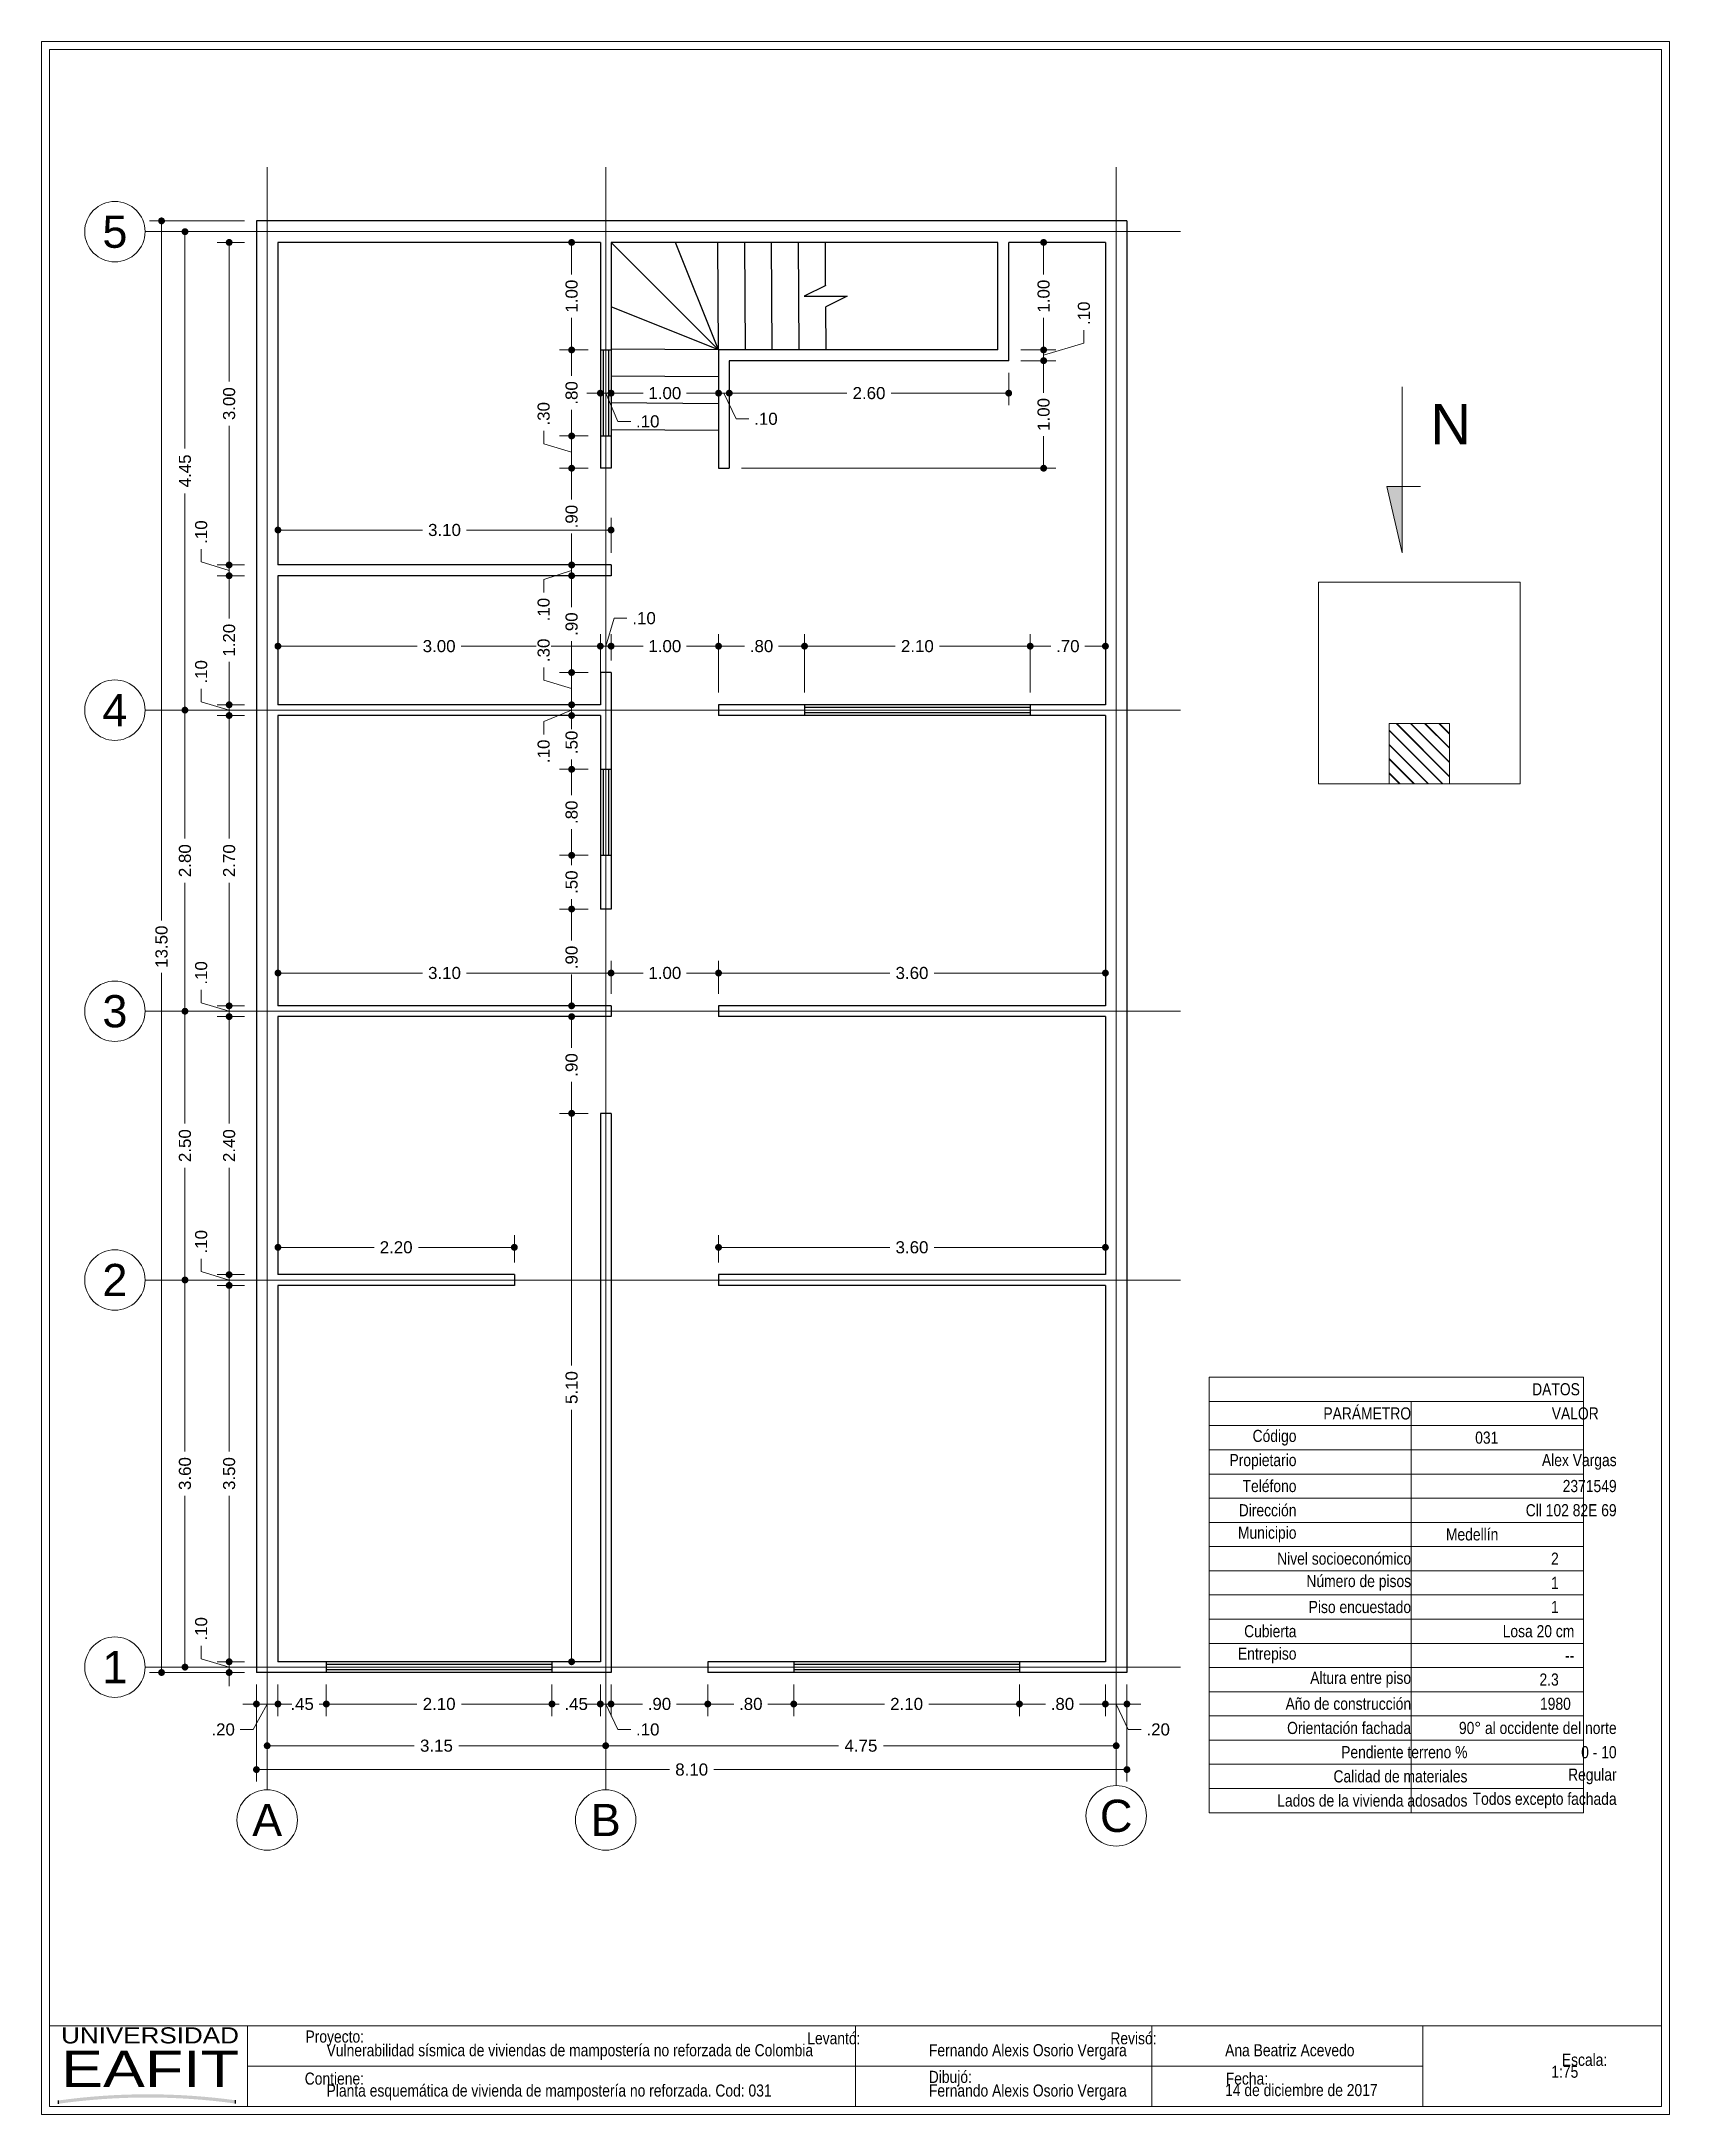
# Paper-space layout 'Layout1' of a CAD drawing. Header units: millimetres. Extents: x 25.7 to 25.902, y 19.5 to 19.757.
# The model-space entities are those that its viewports show. They can reach past a viewport. Long polylines and large blocks are cut down to what shows.
import ezdxf
from ezdxf.enums import TextEntityAlignment as Align

# ---------------------------------------------------------------- set-up
doc = ezdxf.new("R2010")
doc.units = ezdxf.units.MM
doc.header["$LTSCALE"] = 0.001
doc.linetypes.add('CENTER2', pattern=[28.575, 19.05, -3.175, 3.175, -3.175])
for name, color, linetype, lineweight in [('Cotas', 7, 'Continuous', 18), ('Ejes', 7, 'CENTER2', 5), ('Muros', 7, 'Continuous', 30), ('Ventanas', 250, 'Continuous', 25)]:
    doc.layers.add(name, color=color, linetype=linetype, lineweight=lineweight)
doc.layers.add('Eafit', color=7, linetype='Continuous', true_color=0x00006b)
doc.layers.add('Viewports', color=7, linetype='Continuous', lineweight=18, plot=False)
doc.styles.add('Eafit', font='ERASBD.TTF')
doc.styles.get("Standard").update_dxf_attribs({"font": 'arial.ttf'})
doc.styles.add('Texto', font='ARIALN.TTF')
doc.dimstyles.new('1-75', dxfattribs={"dimscale": 75, "dimtxt": 0.0015, "dimasz": 0.00085, "dimexe": 0.0015, "dimexo": 0.0015, "dimgap": 0.0008, "dimtad": 0, "dimzin": 4, "dimdsep": 46, "dimtxsty": 'Standard', "dimblk": 'DOT', "dimcen": 0.0009, "dimclrd": 256, "dimclre": 256, "dimclrt": 256, "dimadec": 0, "dimazin": 0, "dimtfac": 1, "dimtofl": 0, "dimtmove": 1, "dimatfit": 2, "dimfxl": 0.0015, "dimtfill": 1, "dimtolj": 1, "dimtzin": 4, "dimlwd": -1, "dimlwe": -1, "dimarcsym": 0})

psp = doc.layouts.get("Layout1")

# ---------------------------------------------------------------- texts
at = {"layer": 'Cotas', "style": 'Texto'}
for s, p in [('Vulnerabilidad sísmica de viviendas de mampostería no reforzada de Colombia', (25.73563, 19.5074)), ('Fernando Alexis Osorio Vergara', (25.81036, 19.5074)), ('Ana Beatriz Acevedo', (25.84711, 19.5074)), ('1:75', (25.88758, 19.50474)), ('Planta esquemática de vivienda de mampostería no reforzada. Cod: 031', (25.73563, 19.5024)), ('Fernando Alexis Osorio Vergara', (25.81036, 19.5024)), ('14 de diciembre de 2017', (25.84711, 19.50246))]:
    psp.add_text(s, height=0.0015, dxfattribs=at).set_placement(p)
at = {"layer": 'Cotas', "insert": (25.87289, 19.70979), "char_height": 0.005, "width": 0.0033039, "attachment_point": 4}
psp.add_mtext('\\pi-0.00031771;N', dxfattribs=at)
at = {"layer": 'Cotas', "char_height": 0.0015, "attachment_point": 6, "style": 'Texto'}
for s, insert, width in [('DATOS', (25.89112, 19.5901), 0.0476342), ('PARÁMETRO', (25.87018, 19.5871), 0.0250473), ('VALOR', (25.89346, 19.5871), 0.0257008), ('Código', (25.85596, 19.5841), 0.010177), ('031', (25.881, 19.5841), 0.0101769), ('Propietario', (25.85596, 19.5811), 0.010177), ('Alex Vargas', (25.89568, 19.5811), 0.0248539), ('Teléfono', (25.85596, 19.5781), 0.010177), ('2371549', (25.89568, 19.5781), 0.0248539), ('Dirección', (25.85596, 19.5751), 0.010177), ('Cll 102 82E 69', (25.89568, 19.5751), 0.0248539), ('Municipio', (25.85596, 19.5721), 0.010177), ('Medellín', (25.881, 19.5721), 0.0101769), ('Nivel socioeconómico', (25.87018, 19.5691), 0.0244012), ('2', (25.8885, 19.5691), 0.0176769), ('Número de pisos', (25.87018, 19.5661), 0.0244012), ('1', (25.8885, 19.5661), 0.0176769), ('Piso encuestado', (25.87018, 19.5631), 0.0244012), ('1', (25.8885, 19.5631), 0.0176769), ('Cubierta', (25.85596, 19.5601), 0.010177), ('Losa 20 cm', (25.89043, 19.5601), 0.0196039), ('Entrepiso', (25.85596, 19.5571), 0.010177), ('Altura entre piso', (25.87018, 19.5541), 0.0244012), ('2.3', (25.8885, 19.5541), 0.0176769), ('--', (25.89043, 19.5571), 0.0196039), ('Año de construcción', (25.87018, 19.5511), 0.0244012), ('1980', (25.89, 19.5511), 0.0191769), ('Orientación fachada', (25.87018, 19.5481), 0.0244012), ('90° al occidente del norte', (25.89568, 19.5481), 0.0248539), ('Pendiente terreno %', (25.87717, 19.5451), 0.0313948), ('0 - 10', (25.89568, 19.5451), 0.0248539), ('Calidad de materiales', (25.87717, 19.5421), 0.0313948), ('Regular', (25.89568, 19.5421), 0.0248539), ('Lados de la vivienda adosados', (25.87717, 19.5391), 0.0313948), ('Todos excepto fachada', (25.89568, 19.5391), 0.0248539), ('Proyecto:', (25.74027, 19.50962), 0.0138629), ('Escala:', (25.89452, 19.50695), 0.0138629), ('Contiene:', (25.74027, 19.50462), 0.0138629), ('Dibujó:', (25.81569, 19.50462), 0.0138629), ('Fecha:', (25.85244, 19.50462), 0.0138629)]:
    psp.add_mtext(s, dxfattribs=dict(at, insert=insert, width=width))
for s, insert in [('Levantó:', (25.80186, 19.50962)), ('Revisó:', (25.8386, 19.50962))]:
    psp.add_mtext(s, dxfattribs=dict(at, insert=insert))

msp = doc.modelspace()

# ---------------------------------------------------------------- texts
at = {"layer": 'Ejes'}
for s, p in [('5', (2563.233, 887.532)), ('4', (2563.233, 883.082)), ('3', (2563.233, 880.282)), ('2', (2563.233, 877.782)), ('1', (2563.233, 874.182)), ('A', (2564.65, 872.76)), ('B', (2567.8, 872.76)), ('C', (2572.55, 872.799))]:
    msp.add_text(s, height=0.3, dxfattribs=at).set_placement(p, align=Align.MIDDLE_CENTER)

# ---------------------------------------------------------------- blocks, each defined once
blk = doc.blocks.new('eafit')
at = {"layer": 'Eafit'}
h = blk.add_hatch(color=256, dxfattribs=at)
h.dxf.hatch_style = 1
h.paths.add_polyline_path([(0.00224, 0.0015), (0.00224, 0.00069, -0.069128), (0.04619, 0.00073), (0.04619, 0.00154, 0.06878)])
for p, q in [((0.00224, 0.00069), (0.00224, 0.0015)), ((0.04619, 0.00073), (0.04619, 0.00154))]:
    blk.add_line(p, q, dxfattribs=at)
at = {"layer": 'Eafit', "style": 'Eafit'}
for s, height, width, p, p2 in [('UNIVERSIDAD', 0.004, 1.005949, (0.00288, 0.01564), (0.047, 0.01564)), ('EAFIT', 0.009, 1.061888, (0.00289, 0.00482), (0.04701, 0.00482))]:
    blk.add_text(s, height=height, dxfattribs=dict(at, width=width)).set_placement(p, p2, align=Align.FIT)
blk = doc.blocks.new('_DOT')
at = {"color": 0, "linetype": 'ByBlock'}
blk.add_line((-0.5, 0), (-1, 0), dxfattribs=at)
at = {"color": 0, "linetype": 'ByBlock', "const_width": 0.5}
blk.add_lwpolyline([(-0.25, 0, 1), (0.25, 0, 1)], format="xyb", close=True, dxfattribs=at)
blk = doc.blocks.new('*D3')
at = {"layer": 'Cotas', "transparency": 16777216}
for p, q in [((2564.438, 887.632), (2563.555, 887.632)), ((2563.667, 887.568), (2563.667, 881.126)), ((2563.667, 874.196), (2563.667, 880.638)), ((2564.438, 874.132), (2563.555, 874.132))]:
    blk.add_line(p, q, dxfattribs=at)
at = {"layer": 'Defpoints', "color": 0, "transparency": 16777216}
for p in [(2564.55, 887.632), (2563.667, 874.132), (2564.55, 874.132)]:
    blk.add_point(p, dxfattribs=at)
at = {"layer": 'Cotas', "transparency": 16777216, "xscale": 0.06375, "yscale": 0.06375, "zscale": 0.06375}
for p, rotation in [((2563.667, 887.632), 90), ((2563.667, 874.132), 270)]:
    blk.add_blockref('_DOT', p, dxfattribs=dict(at, rotation=rotation))
at = {"layer": 'Cotas', "transparency": 16777216, "insert": (2563.667, 880.882), "char_height": 0.1125, "attachment_point": 5, "rotation": 90, "bg_fill": 3, "box_fill_scale": 1.1, "bg_fill_color": 256, "bg_fill_true_color": 13158600, "bg_fill_transparency": 0}
blk.add_mtext('\\A1;13.50', dxfattribs=at)
blk = doc.blocks.new('*D4')
at = {"layer": 'Cotas', "transparency": 16777216}
for p, q in [((2564.438, 877.782), (2563.773, 877.782)), ((2563.885, 877.718), (2563.885, 876.188)), ((2563.885, 874.246), (2563.885, 875.776)), ((2564.438, 874.182), (2563.773, 874.182))]:
    blk.add_line(p, q, dxfattribs=at)
at = {"layer": 'Defpoints', "color": 0, "transparency": 16777216}
for p in [(2563.885, 877.782), (2564.55, 877.782), (2564.55, 874.182)]:
    blk.add_point(p, dxfattribs=at)
at = {"layer": 'Cotas', "transparency": 16777216, "xscale": 0.06375, "yscale": 0.06375, "zscale": 0.06375}
for p, rotation in [((2563.885, 877.782), 90), ((2563.885, 874.182), 270)]:
    blk.add_blockref('_DOT', p, dxfattribs=dict(at, rotation=rotation))
at = {"layer": 'Cotas', "transparency": 16777216, "insert": (2563.885, 875.982), "char_height": 0.1125, "attachment_point": 5, "rotation": 90, "bg_fill": 3, "box_fill_scale": 1.1, "bg_fill_color": 256, "bg_fill_true_color": 13158600, "bg_fill_transparency": 0}
blk.add_mtext('\\A1;3.60', dxfattribs=at)
blk = doc.blocks.new('*D5')
at = {"layer": 'Cotas', "transparency": 16777216}
for p, q in [((2564.438, 880.282), (2563.773, 880.282)), ((2563.885, 880.218), (2563.885, 879.239)), ((2563.885, 877.846), (2563.885, 878.825)), ((2564.438, 877.782), (2563.773, 877.782))]:
    blk.add_line(p, q, dxfattribs=at)
at = {"layer": 'Defpoints', "color": 0, "transparency": 16777216}
for p in [(2563.885, 880.282), (2564.55, 880.282), (2564.55, 877.782)]:
    blk.add_point(p, dxfattribs=at)
at = {"layer": 'Cotas', "transparency": 16777216, "xscale": 0.06375, "yscale": 0.06375, "zscale": 0.06375}
for p, rotation in [((2563.885, 880.282), 90), ((2563.885, 877.782), 270)]:
    blk.add_blockref('_DOT', p, dxfattribs=dict(at, rotation=rotation))
at = {"layer": 'Cotas', "transparency": 16777216, "insert": (2563.885, 879.032), "char_height": 0.1125, "attachment_point": 5, "rotation": 90, "bg_fill": 3, "box_fill_scale": 1.1, "bg_fill_color": 256, "bg_fill_true_color": 13158600, "bg_fill_transparency": 0}
blk.add_mtext('\\A1;2.50', dxfattribs=at)
blk = doc.blocks.new('*D6')
at = {"layer": 'Cotas', "transparency": 16777216}
for p, q in [((2564.438, 883.082), (2563.773, 883.082)), ((2563.885, 883.018), (2563.885, 881.889)), ((2563.885, 880.346), (2563.885, 881.475)), ((2564.438, 880.282), (2563.773, 880.282))]:
    blk.add_line(p, q, dxfattribs=at)
at = {"layer": 'Defpoints', "color": 0, "transparency": 16777216}
for p in [(2563.885, 883.082), (2564.55, 883.082), (2564.55, 880.282)]:
    blk.add_point(p, dxfattribs=at)
at = {"layer": 'Cotas', "transparency": 16777216, "xscale": 0.06375, "yscale": 0.06375, "zscale": 0.06375}
for p, rotation in [((2563.885, 883.082), 90), ((2563.885, 880.282), 270)]:
    blk.add_blockref('_DOT', p, dxfattribs=dict(at, rotation=rotation))
at = {"layer": 'Cotas', "transparency": 16777216, "insert": (2563.885, 881.682), "char_height": 0.1125, "attachment_point": 5, "rotation": 90, "bg_fill": 3, "box_fill_scale": 1.1, "bg_fill_color": 256, "bg_fill_true_color": 13158600, "bg_fill_transparency": 0}
blk.add_mtext('\\A1;2.80', dxfattribs=at)
blk = doc.blocks.new('*D7')
at = {"layer": 'Cotas', "transparency": 16777216}
for p, q in [((2564.438, 887.532), (2563.773, 887.532)), ((2563.885, 887.468), (2563.885, 885.516)), ((2563.885, 883.146), (2563.885, 885.098)), ((2564.438, 883.082), (2563.773, 883.082))]:
    blk.add_line(p, q, dxfattribs=at)
at = {"layer": 'Defpoints', "color": 0, "transparency": 16777216}
for p in [(2563.885, 887.532), (2564.55, 887.532), (2564.55, 883.082)]:
    blk.add_point(p, dxfattribs=at)
at = {"layer": 'Cotas', "transparency": 16777216, "xscale": 0.06375, "yscale": 0.06375, "zscale": 0.06375}
for p, rotation in [((2563.885, 887.532), 90), ((2563.885, 883.082), 270)]:
    blk.add_blockref('_DOT', p, dxfattribs=dict(at, rotation=rotation))
at = {"layer": 'Cotas', "transparency": 16777216, "insert": (2563.885, 885.307), "char_height": 0.1125, "attachment_point": 5, "rotation": 90, "bg_fill": 3, "box_fill_scale": 1.1, "bg_fill_color": 256, "bg_fill_true_color": 13158600, "bg_fill_transparency": 0}
blk.add_mtext('\\A1;4.45', dxfattribs=at)
blk = doc.blocks.new('*D8')
at = {"layer": 'Cotas', "transparency": 16777216}
for p, q in [((2564.438, 887.432), (2564.184, 887.432)), ((2564.296, 887.368), (2564.296, 886.138)), ((2564.296, 884.496), (2564.296, 885.726)), ((2564.438, 884.432), (2564.184, 884.432))]:
    blk.add_line(p, q, dxfattribs=at)
at = {"layer": 'Defpoints', "color": 0, "transparency": 16777216}
for p in [(2564.55, 887.432), (2564.296, 884.432), (2564.55, 884.432)]:
    blk.add_point(p, dxfattribs=at)
at = {"layer": 'Cotas', "transparency": 16777216, "xscale": 0.06375, "yscale": 0.06375, "zscale": 0.06375}
for p, rotation in [((2564.296, 887.432), 90), ((2564.296, 884.432), 270)]:
    blk.add_blockref('_DOT', p, dxfattribs=dict(at, rotation=rotation))
at = {"layer": 'Cotas', "transparency": 16777216, "insert": (2564.296, 885.932), "char_height": 0.1125, "attachment_point": 5, "rotation": 90, "bg_fill": 3, "box_fill_scale": 1.1, "bg_fill_color": 256, "bg_fill_true_color": 13158600, "bg_fill_transparency": 0}
blk.add_mtext('\\A1;3.00', dxfattribs=at)
blk = doc.blocks.new('*D9')
at = {"layer": 'Cotas', "transparency": 16777216}
for p, q in [((2564.036, 884.46), (2564.036, 884.58)), ((2564.296, 884.496), (2564.296, 884.56)), ((2564.296, 884.382), (2564.036, 884.46)), ((2564.438, 884.432), (2564.184, 884.432)), ((2564.296, 884.432), (2564.296, 884.332)), ((2564.438, 884.332), (2564.184, 884.332)), ((2564.296, 884.268), (2564.296, 884.205))]:
    blk.add_line(p, q, dxfattribs=at)
at = {"layer": 'Defpoints', "color": 0, "transparency": 16777216}
for p in [(2564.55, 884.432), (2564.296, 884.332), (2564.55, 884.332)]:
    blk.add_point(p, dxfattribs=at)
at = {"layer": 'Cotas', "transparency": 16777216, "xscale": 0.06375, "yscale": 0.06375, "zscale": 0.06375}
for p, rotation in [((2564.296, 884.432), 270), ((2564.296, 884.332), 90)]:
    blk.add_blockref('_DOT', p, dxfattribs=dict(at, rotation=rotation))
at = {"layer": 'Cotas', "transparency": 16777216, "insert": (2564.036, 884.738), "char_height": 0.1125, "attachment_point": 5, "rotation": 90, "bg_fill": 3, "box_fill_scale": 1.1, "bg_fill_color": 256, "bg_fill_true_color": 13158600, "bg_fill_transparency": 0}
blk.add_mtext('\\A1;.10', dxfattribs=at)
blk = doc.blocks.new('*D10')
at = {"layer": 'Cotas', "transparency": 16777216}
for p, q in [((2564.438, 884.332), (2564.184, 884.332)), ((2564.296, 884.268), (2564.296, 883.933)), ((2564.296, 883.196), (2564.296, 883.531)), ((2564.438, 883.132), (2564.184, 883.132))]:
    blk.add_line(p, q, dxfattribs=at)
at = {"layer": 'Defpoints', "color": 0, "transparency": 16777216}
for p in [(2564.55, 884.332), (2564.296, 883.132), (2564.55, 883.132)]:
    blk.add_point(p, dxfattribs=at)
at = {"layer": 'Cotas', "transparency": 16777216, "xscale": 0.06375, "yscale": 0.06375, "zscale": 0.06375}
for p, rotation in [((2564.296, 884.332), 90), ((2564.296, 883.132), 270)]:
    blk.add_blockref('_DOT', p, dxfattribs=dict(at, rotation=rotation))
at = {"layer": 'Cotas', "transparency": 16777216, "insert": (2564.296, 883.732), "char_height": 0.1125, "attachment_point": 5, "rotation": 90, "bg_fill": 3, "box_fill_scale": 1.1, "bg_fill_color": 256, "bg_fill_true_color": 13158600, "bg_fill_transparency": 0}
blk.add_mtext('\\A1;1.20', dxfattribs=at)
blk = doc.blocks.new('*D11')
at = {"layer": 'Cotas', "transparency": 16777216}
for p, q in [((2564.036, 883.16), (2564.036, 883.28)), ((2564.296, 883.196), (2564.296, 883.26)), ((2564.296, 883.082), (2564.036, 883.16)), ((2564.438, 883.132), (2564.184, 883.132)), ((2564.438, 883.032), (2564.184, 883.032)), ((2564.296, 883.132), (2564.296, 883.032)), ((2564.296, 882.968), (2564.296, 882.905))]:
    blk.add_line(p, q, dxfattribs=at)
at = {"layer": 'Defpoints', "color": 0, "transparency": 16777216}
for p in [(2564.296, 883.032), (2564.55, 883.132), (2564.55, 883.032)]:
    blk.add_point(p, dxfattribs=at)
at = {"layer": 'Cotas', "transparency": 16777216, "xscale": 0.06375, "yscale": 0.06375, "zscale": 0.06375}
for p, rotation in [((2564.296, 883.132), 270), ((2564.296, 883.032), 90)]:
    blk.add_blockref('_DOT', p, dxfattribs=dict(at, rotation=rotation))
at = {"layer": 'Cotas', "transparency": 16777216, "insert": (2564.036, 883.438), "char_height": 0.1125, "attachment_point": 5, "rotation": 90, "bg_fill": 3, "box_fill_scale": 1.1, "bg_fill_color": 256, "bg_fill_true_color": 13158600, "bg_fill_transparency": 0}
blk.add_mtext('\\A1;.10', dxfattribs=at)
blk = doc.blocks.new('*D12')
at = {"layer": 'Cotas', "transparency": 16777216}
for p, q in [((2564.438, 883.032), (2564.184, 883.032)), ((2564.296, 882.968), (2564.296, 881.889)), ((2564.296, 880.396), (2564.296, 881.475)), ((2564.438, 880.332), (2564.184, 880.332))]:
    blk.add_line(p, q, dxfattribs=at)
at = {"layer": 'Defpoints', "color": 0, "transparency": 16777216}
for p in [(2564.55, 883.032), (2564.296, 880.332), (2564.55, 880.332)]:
    blk.add_point(p, dxfattribs=at)
at = {"layer": 'Cotas', "transparency": 16777216, "xscale": 0.06375, "yscale": 0.06375, "zscale": 0.06375}
for p, rotation in [((2564.296, 883.032), 90), ((2564.296, 880.332), 270)]:
    blk.add_blockref('_DOT', p, dxfattribs=dict(at, rotation=rotation))
at = {"layer": 'Cotas', "transparency": 16777216, "insert": (2564.296, 881.682), "char_height": 0.1125, "attachment_point": 5, "rotation": 90, "bg_fill": 3, "box_fill_scale": 1.1, "bg_fill_color": 256, "bg_fill_true_color": 13158600, "bg_fill_transparency": 0}
blk.add_mtext('\\A1;2.70', dxfattribs=at)
blk = doc.blocks.new('*D13')
at = {"layer": 'Cotas', "transparency": 16777216}
for p, q in [((2564.036, 880.36), (2564.036, 880.48)), ((2564.296, 880.282), (2564.036, 880.36)), ((2564.438, 880.332), (2564.184, 880.332)), ((2564.296, 880.396), (2564.296, 880.46)), ((2564.296, 880.332), (2564.296, 880.232)), ((2564.438, 880.232), (2564.184, 880.232)), ((2564.296, 880.168), (2564.296, 880.105))]:
    blk.add_line(p, q, dxfattribs=at)
at = {"layer": 'Defpoints', "color": 0, "transparency": 16777216}
for p in [(2564.55, 880.332), (2564.296, 880.232), (2564.55, 880.232)]:
    blk.add_point(p, dxfattribs=at)
at = {"layer": 'Cotas', "transparency": 16777216, "xscale": 0.06375, "yscale": 0.06375, "zscale": 0.06375}
for p, rotation in [((2564.296, 880.332), 270), ((2564.296, 880.232), 90)]:
    blk.add_blockref('_DOT', p, dxfattribs=dict(at, rotation=rotation))
at = {"layer": 'Cotas', "transparency": 16777216, "insert": (2564.036, 880.638), "char_height": 0.1125, "attachment_point": 5, "rotation": 90, "bg_fill": 3, "box_fill_scale": 1.1, "bg_fill_color": 256, "bg_fill_true_color": 13158600, "bg_fill_transparency": 0}
blk.add_mtext('\\A1;.10', dxfattribs=at)
blk = doc.blocks.new('*D14')
at = {"layer": 'Cotas', "transparency": 16777216}
for p, q in [((2564.438, 880.232), (2564.184, 880.232)), ((2564.296, 880.168), (2564.296, 879.239)), ((2564.296, 877.896), (2564.296, 878.825)), ((2564.438, 877.832), (2564.184, 877.832))]:
    blk.add_line(p, q, dxfattribs=at)
at = {"layer": 'Defpoints', "color": 0, "transparency": 16777216}
for p in [(2564.55, 880.232), (2564.296, 877.832), (2564.55, 877.832)]:
    blk.add_point(p, dxfattribs=at)
at = {"layer": 'Cotas', "transparency": 16777216, "xscale": 0.06375, "yscale": 0.06375, "zscale": 0.06375}
for p, rotation in [((2564.296, 880.232), 90), ((2564.296, 877.832), 270)]:
    blk.add_blockref('_DOT', p, dxfattribs=dict(at, rotation=rotation))
at = {"layer": 'Cotas', "transparency": 16777216, "insert": (2564.296, 879.032), "char_height": 0.1125, "attachment_point": 5, "rotation": 90, "bg_fill": 3, "box_fill_scale": 1.1, "bg_fill_color": 256, "bg_fill_true_color": 13158600, "bg_fill_transparency": 0}
blk.add_mtext('\\A1;2.40', dxfattribs=at)
blk = doc.blocks.new('*D15')
at = {"layer": 'Cotas', "transparency": 16777216}
for p, q in [((2564.036, 877.86), (2564.036, 877.98)), ((2564.296, 877.782), (2564.036, 877.86)), ((2564.438, 877.832), (2564.184, 877.832)), ((2564.296, 877.896), (2564.296, 877.96)), ((2564.296, 877.832), (2564.296, 877.732)), ((2564.438, 877.732), (2564.184, 877.732)), ((2564.296, 877.668), (2564.296, 877.605))]:
    blk.add_line(p, q, dxfattribs=at)
at = {"layer": 'Defpoints', "color": 0, "transparency": 16777216}
for p in [(2564.55, 877.832), (2564.296, 877.732), (2564.55, 877.732)]:
    blk.add_point(p, dxfattribs=at)
at = {"layer": 'Cotas', "transparency": 16777216, "xscale": 0.06375, "yscale": 0.06375, "zscale": 0.06375}
for p, rotation in [((2564.296, 877.832), 270), ((2564.296, 877.732), 90)]:
    blk.add_blockref('_DOT', p, dxfattribs=dict(at, rotation=rotation))
at = {"layer": 'Cotas', "transparency": 16777216, "insert": (2564.036, 878.138), "char_height": 0.1125, "attachment_point": 5, "rotation": 90, "bg_fill": 3, "box_fill_scale": 1.1, "bg_fill_color": 256, "bg_fill_true_color": 13158600, "bg_fill_transparency": 0}
blk.add_mtext('\\A1;.10', dxfattribs=at)
blk = doc.blocks.new('*D16')
at = {"layer": 'Cotas', "transparency": 16777216}
for p, q in [((2564.438, 877.732), (2564.184, 877.732)), ((2564.296, 877.668), (2564.296, 876.188)), ((2564.296, 874.296), (2564.296, 875.776)), ((2564.438, 874.232), (2564.184, 874.232))]:
    blk.add_line(p, q, dxfattribs=at)
at = {"layer": 'Defpoints', "color": 0, "transparency": 16777216}
for p in [(2564.55, 877.732), (2564.296, 874.232), (2564.55, 874.232)]:
    blk.add_point(p, dxfattribs=at)
at = {"layer": 'Cotas', "transparency": 16777216, "xscale": 0.06375, "yscale": 0.06375, "zscale": 0.06375}
for p, rotation in [((2564.296, 877.732), 90), ((2564.296, 874.232), 270)]:
    blk.add_blockref('_DOT', p, dxfattribs=dict(at, rotation=rotation))
at = {"layer": 'Cotas', "transparency": 16777216, "insert": (2564.296, 875.982), "char_height": 0.1125, "attachment_point": 5, "rotation": 90, "bg_fill": 3, "box_fill_scale": 1.1, "bg_fill_color": 256, "bg_fill_true_color": 13158600, "bg_fill_transparency": 0}
blk.add_mtext('\\A1;3.50', dxfattribs=at)
blk = doc.blocks.new('*D17')
at = {"layer": 'Cotas', "transparency": 16777216}
for p, q in [((2564.036, 874.26), (2564.036, 874.38)), ((2564.296, 874.296), (2564.296, 874.36)), ((2564.296, 874.182), (2564.036, 874.26)), ((2564.438, 874.232), (2564.184, 874.232)), ((2564.296, 874.232), (2564.296, 874.132)), ((2564.438, 874.132), (2564.184, 874.132)), ((2564.296, 874.068), (2564.296, 874.005))]:
    blk.add_line(p, q, dxfattribs=at)
at = {"layer": 'Defpoints', "color": 0, "transparency": 16777216}
for p in [(2564.55, 874.232), (2564.296, 874.132), (2564.55, 874.132)]:
    blk.add_point(p, dxfattribs=at)
at = {"layer": 'Cotas', "transparency": 16777216, "xscale": 0.06375, "yscale": 0.06375, "zscale": 0.06375}
for p, rotation in [((2564.296, 874.232), 270), ((2564.296, 874.132), 90)]:
    blk.add_blockref('_DOT', p, dxfattribs=dict(at, rotation=rotation))
at = {"layer": 'Cotas', "transparency": 16777216, "insert": (2564.036, 874.538), "char_height": 0.1125, "attachment_point": 5, "rotation": 90, "bg_fill": 3, "box_fill_scale": 1.1, "bg_fill_color": 256, "bg_fill_true_color": 13158600, "bg_fill_transparency": 0}
blk.add_mtext('\\A1;.10', dxfattribs=at)
blk = doc.blocks.new('*D18')
at = {"layer": 'Cotas', "transparency": 16777216}
for p, q in [((2564.55, 874.02), (2564.55, 873.117)), ((2572.65, 874.02), (2572.65, 873.117)), ((2564.614, 873.229), (2568.394, 873.229)), ((2572.587, 873.229), (2568.806, 873.229))]:
    blk.add_line(p, q, dxfattribs=at)
at = {"layer": 'Defpoints', "color": 0, "transparency": 16777216}
for p in [(2564.55, 874.132), (2572.65, 874.132), (2572.65, 873.229)]:
    blk.add_point(p, dxfattribs=at)
at = {"layer": 'Cotas', "transparency": 16777216, "xscale": 0.06375, "yscale": 0.06375, "zscale": 0.06375, "rotation": 180}
blk.add_blockref('_DOT', (2564.55, 873.229), dxfattribs=at)
at = {"layer": 'Cotas', "transparency": 16777216, "xscale": 0.06375, "yscale": 0.06375, "zscale": 0.06375}
blk.add_blockref('_DOT', (2572.65, 873.229), dxfattribs=at)
at = {"layer": 'Cotas', "transparency": 16777216, "insert": (2568.6, 873.229), "char_height": 0.1125, "attachment_point": 5, "bg_fill": 3, "box_fill_scale": 1.1, "bg_fill_color": 256, "bg_fill_true_color": 13158600, "bg_fill_transparency": 0}
blk.add_mtext('\\A1;8.10', dxfattribs=at)
blk = doc.blocks.new('*D19')
at = {"layer": 'Cotas', "transparency": 16777216}
for p, q in [((2564.65, 874.02), (2564.65, 873.339)), ((2567.8, 874.02), (2567.8, 873.339)), ((2564.714, 873.451), (2566.019, 873.451)), ((2567.737, 873.451), (2566.432, 873.451))]:
    blk.add_line(p, q, dxfattribs=at)
at = {"layer": 'Defpoints', "color": 0, "transparency": 16777216}
for p in [(2564.65, 874.132), (2567.8, 874.132), (2567.8, 873.451)]:
    blk.add_point(p, dxfattribs=at)
at = {"layer": 'Cotas', "transparency": 16777216, "xscale": 0.06375, "yscale": 0.06375, "zscale": 0.06375, "rotation": 180}
blk.add_blockref('_DOT', (2564.65, 873.451), dxfattribs=at)
at = {"layer": 'Cotas', "transparency": 16777216, "xscale": 0.06375, "yscale": 0.06375, "zscale": 0.06375}
blk.add_blockref('_DOT', (2567.8, 873.451), dxfattribs=at)
at = {"layer": 'Cotas', "transparency": 16777216, "insert": (2566.225, 873.451), "char_height": 0.1125, "attachment_point": 5, "bg_fill": 3, "box_fill_scale": 1.1, "bg_fill_color": 256, "bg_fill_true_color": 13158600, "bg_fill_transparency": 0}
blk.add_mtext('\\A1;3.15', dxfattribs=at)
blk = doc.blocks.new('*D20')
at = {"layer": 'Cotas', "transparency": 16777216}
for p, q in [((2567.8, 874.02), (2567.8, 873.339)), ((2572.55, 874.02), (2572.55, 873.339)), ((2567.864, 873.451), (2569.967, 873.451)), ((2572.487, 873.451), (2570.384, 873.451))]:
    blk.add_line(p, q, dxfattribs=at)
at = {"layer": 'Defpoints', "color": 0, "transparency": 16777216}
for p in [(2567.8, 874.132), (2572.55, 874.132), (2572.55, 873.451)]:
    blk.add_point(p, dxfattribs=at)
at = {"layer": 'Cotas', "transparency": 16777216, "xscale": 0.06375, "yscale": 0.06375, "zscale": 0.06375, "rotation": 180}
blk.add_blockref('_DOT', (2567.8, 873.451), dxfattribs=at)
at = {"layer": 'Cotas', "transparency": 16777216, "xscale": 0.06375, "yscale": 0.06375, "zscale": 0.06375}
blk.add_blockref('_DOT', (2572.55, 873.451), dxfattribs=at)
at = {"layer": 'Cotas', "transparency": 16777216, "insert": (2570.175, 873.451), "char_height": 0.1125, "attachment_point": 5, "bg_fill": 3, "box_fill_scale": 1.1, "bg_fill_color": 256, "bg_fill_true_color": 13158600, "bg_fill_transparency": 0}
blk.add_mtext('\\A1;4.75', dxfattribs=at)
blk = doc.blocks.new('*D21')
at = {"layer": 'Cotas', "transparency": 16777216}
for p, q in [((2564.75, 874.02), (2564.75, 873.727)), ((2565.2, 874.02), (2565.2, 873.727)), ((2564.814, 873.839), (2564.817, 873.839)), ((2565.137, 873.839), (2565.134, 873.839))]:
    blk.add_line(p, q, dxfattribs=at)
at = {"layer": 'Defpoints', "color": 0, "transparency": 16777216}
for p in [(2564.75, 874.132), (2565.2, 874.132), (2565.2, 873.839)]:
    blk.add_point(p, dxfattribs=at)
at = {"layer": 'Cotas', "transparency": 16777216, "insert": (2564.975, 873.839), "char_height": 0.1125, "attachment_point": 5, "bg_fill": 3, "box_fill_scale": 1.1, "bg_fill_color": 256, "bg_fill_true_color": 13158600, "bg_fill_transparency": 0}
blk.add_mtext('\\A1;.45', dxfattribs=at)
at = {"layer": 'Cotas', "transparency": 16777216, "xscale": 0.06375, "yscale": 0.06375, "zscale": 0.06375, "rotation": 180}
blk.add_blockref('_DOT', (2564.75, 873.839), dxfattribs=at)
at = {"layer": 'Cotas', "transparency": 16777216, "xscale": 0.06375, "yscale": 0.06375, "zscale": 0.06375}
blk.add_blockref('_DOT', (2565.2, 873.839), dxfattribs=at)
blk = doc.blocks.new('*D22')
at = {"layer": 'Cotas', "transparency": 16777216}
for p, q in [((2565.2, 874.02), (2565.2, 873.727)), ((2567.3, 874.02), (2567.3, 873.727)), ((2565.264, 873.839), (2566.044, 873.839)), ((2567.237, 873.839), (2566.457, 873.839))]:
    blk.add_line(p, q, dxfattribs=at)
at = {"layer": 'Defpoints', "color": 0, "transparency": 16777216}
for p in [(2565.2, 874.132), (2567.3, 874.132), (2567.3, 873.839)]:
    blk.add_point(p, dxfattribs=at)
at = {"layer": 'Cotas', "transparency": 16777216, "xscale": 0.06375, "yscale": 0.06375, "zscale": 0.06375, "rotation": 180}
blk.add_blockref('_DOT', (2565.2, 873.839), dxfattribs=at)
at = {"layer": 'Cotas', "transparency": 16777216, "xscale": 0.06375, "yscale": 0.06375, "zscale": 0.06375}
blk.add_blockref('_DOT', (2567.3, 873.839), dxfattribs=at)
at = {"layer": 'Cotas', "transparency": 16777216, "insert": (2566.25, 873.839), "char_height": 0.1125, "attachment_point": 5, "bg_fill": 3, "box_fill_scale": 1.1, "bg_fill_color": 256, "bg_fill_true_color": 13158600, "bg_fill_transparency": 0}
blk.add_mtext('\\A1;2.10', dxfattribs=at)
blk = doc.blocks.new('*D23')
at = {"layer": 'Cotas', "transparency": 16777216}
for p, q in [((2567.3, 874.02), (2567.3, 873.727)), ((2567.75, 874.02), (2567.75, 873.727)), ((2567.364, 873.839), (2567.367, 873.839)), ((2567.687, 873.839), (2567.684, 873.839))]:
    blk.add_line(p, q, dxfattribs=at)
at = {"layer": 'Defpoints', "color": 0, "transparency": 16777216}
for p in [(2567.3, 874.132), (2567.75, 874.132), (2567.75, 873.839)]:
    blk.add_point(p, dxfattribs=at)
at = {"layer": 'Cotas', "transparency": 16777216, "insert": (2567.525, 873.839), "char_height": 0.1125, "attachment_point": 5, "bg_fill": 3, "box_fill_scale": 1.1, "bg_fill_color": 256, "bg_fill_true_color": 13158600, "bg_fill_transparency": 0}
blk.add_mtext('\\A1;.45', dxfattribs=at)
at = {"layer": 'Cotas', "transparency": 16777216, "xscale": 0.06375, "yscale": 0.06375, "zscale": 0.06375, "rotation": 180}
blk.add_blockref('_DOT', (2567.3, 873.839), dxfattribs=at)
at = {"layer": 'Cotas', "transparency": 16777216, "xscale": 0.06375, "yscale": 0.06375, "zscale": 0.06375}
blk.add_blockref('_DOT', (2567.75, 873.839), dxfattribs=at)
blk = doc.blocks.new('*D24')
at = {"layer": 'Cotas', "transparency": 16777216}
for p, q in [((2567.75, 874.02), (2567.75, 873.727)), ((2567.85, 874.02), (2567.85, 873.727)), ((2567.687, 873.839), (2567.623, 873.839)), ((2567.75, 873.839), (2567.85, 873.839)), ((2567.8, 873.839), (2567.913, 873.602)), ((2567.914, 873.839), (2567.978, 873.839)), ((2567.913, 873.602), (2568.033, 873.602))]:
    blk.add_line(p, q, dxfattribs=at)
at = {"layer": 'Defpoints', "color": 0, "transparency": 16777216}
for p in [(2567.75, 874.132), (2567.85, 874.132), (2567.85, 873.839)]:
    blk.add_point(p, dxfattribs=at)
at = {"layer": 'Cotas', "transparency": 16777216, "xscale": 0.06375, "yscale": 0.06375, "zscale": 0.06375}
blk.add_blockref('_DOT', (2567.75, 873.839), dxfattribs=at)
at = {"layer": 'Cotas', "transparency": 16777216, "xscale": 0.06375, "yscale": 0.06375, "zscale": 0.06375, "rotation": 180}
blk.add_blockref('_DOT', (2567.85, 873.839), dxfattribs=at)
at = {"layer": 'Cotas', "transparency": 16777216, "insert": (2568.191, 873.602), "char_height": 0.1125, "attachment_point": 5, "bg_fill": 3, "box_fill_scale": 1.1, "bg_fill_color": 256, "bg_fill_true_color": 13158600, "bg_fill_transparency": 0}
blk.add_mtext('\\A1;.10', dxfattribs=at)
blk = doc.blocks.new('*D25')
at = {"layer": 'Cotas', "transparency": 16777216}
for p, q in [((2567.85, 874.02), (2567.85, 873.727)), ((2568.75, 874.02), (2568.75, 873.727)), ((2567.914, 873.839), (2568.142, 873.839)), ((2568.687, 873.839), (2568.459, 873.839))]:
    blk.add_line(p, q, dxfattribs=at)
at = {"layer": 'Defpoints', "color": 0, "transparency": 16777216}
for p in [(2567.85, 874.132), (2568.75, 874.132), (2568.75, 873.839)]:
    blk.add_point(p, dxfattribs=at)
at = {"layer": 'Cotas', "transparency": 16777216, "xscale": 0.06375, "yscale": 0.06375, "zscale": 0.06375, "rotation": 180}
blk.add_blockref('_DOT', (2567.85, 873.839), dxfattribs=at)
at = {"layer": 'Cotas', "transparency": 16777216, "xscale": 0.06375, "yscale": 0.06375, "zscale": 0.06375}
blk.add_blockref('_DOT', (2568.75, 873.839), dxfattribs=at)
at = {"layer": 'Cotas', "transparency": 16777216, "insert": (2568.3, 873.839), "char_height": 0.1125, "attachment_point": 5, "bg_fill": 3, "box_fill_scale": 1.1, "bg_fill_color": 256, "bg_fill_true_color": 13158600, "bg_fill_transparency": 0}
blk.add_mtext('\\A1;.90', dxfattribs=at)
blk = doc.blocks.new('*D26')
at = {"layer": 'Cotas', "transparency": 16777216}
for p, q in [((2568.75, 874.02), (2568.75, 873.727)), ((2569.55, 874.02), (2569.55, 873.727)), ((2568.814, 873.839), (2568.992, 873.839)), ((2569.487, 873.839), (2569.309, 873.839))]:
    blk.add_line(p, q, dxfattribs=at)
at = {"layer": 'Defpoints', "color": 0, "transparency": 16777216}
for p in [(2568.75, 874.132), (2569.55, 874.132), (2569.55, 873.839)]:
    blk.add_point(p, dxfattribs=at)
at = {"layer": 'Cotas', "transparency": 16777216, "xscale": 0.06375, "yscale": 0.06375, "zscale": 0.06375, "rotation": 180}
blk.add_blockref('_DOT', (2568.75, 873.839), dxfattribs=at)
at = {"layer": 'Cotas', "transparency": 16777216, "xscale": 0.06375, "yscale": 0.06375, "zscale": 0.06375}
blk.add_blockref('_DOT', (2569.55, 873.839), dxfattribs=at)
at = {"layer": 'Cotas', "transparency": 16777216, "insert": (2569.15, 873.839), "char_height": 0.1125, "attachment_point": 5, "bg_fill": 3, "box_fill_scale": 1.1, "bg_fill_color": 256, "bg_fill_true_color": 13158600, "bg_fill_transparency": 0}
blk.add_mtext('\\A1;.80', dxfattribs=at)
blk = doc.blocks.new('*D27')
at = {"layer": 'Cotas', "transparency": 16777216}
for p, q in [((2569.55, 874.02), (2569.55, 873.727)), ((2571.65, 874.02), (2571.65, 873.727)), ((2569.614, 873.839), (2570.394, 873.839)), ((2571.587, 873.839), (2570.807, 873.839))]:
    blk.add_line(p, q, dxfattribs=at)
at = {"layer": 'Defpoints', "color": 0, "transparency": 16777216}
for p in [(2569.55, 874.132), (2571.65, 874.132), (2571.65, 873.839)]:
    blk.add_point(p, dxfattribs=at)
at = {"layer": 'Cotas', "transparency": 16777216, "xscale": 0.06375, "yscale": 0.06375, "zscale": 0.06375, "rotation": 180}
blk.add_blockref('_DOT', (2569.55, 873.839), dxfattribs=at)
at = {"layer": 'Cotas', "transparency": 16777216, "xscale": 0.06375, "yscale": 0.06375, "zscale": 0.06375}
blk.add_blockref('_DOT', (2571.65, 873.839), dxfattribs=at)
at = {"layer": 'Cotas', "transparency": 16777216, "insert": (2570.6, 873.839), "char_height": 0.1125, "attachment_point": 5, "bg_fill": 3, "box_fill_scale": 1.1, "bg_fill_color": 256, "bg_fill_true_color": 13158600, "bg_fill_transparency": 0}
blk.add_mtext('\\A1;2.10', dxfattribs=at)
blk = doc.blocks.new('*D28')
at = {"layer": 'Cotas', "transparency": 16777216}
for p, q in [((2571.65, 874.02), (2571.65, 873.727)), ((2572.45, 874.02), (2572.45, 873.727)), ((2571.714, 873.839), (2571.892, 873.839)), ((2572.387, 873.839), (2572.209, 873.839))]:
    blk.add_line(p, q, dxfattribs=at)
at = {"layer": 'Defpoints', "color": 0, "transparency": 16777216}
for p in [(2571.65, 874.132), (2572.45, 874.132), (2572.45, 873.839)]:
    blk.add_point(p, dxfattribs=at)
at = {"layer": 'Cotas', "transparency": 16777216, "xscale": 0.06375, "yscale": 0.06375, "zscale": 0.06375, "rotation": 180}
blk.add_blockref('_DOT', (2571.65, 873.839), dxfattribs=at)
at = {"layer": 'Cotas', "transparency": 16777216, "xscale": 0.06375, "yscale": 0.06375, "zscale": 0.06375}
blk.add_blockref('_DOT', (2572.45, 873.839), dxfattribs=at)
at = {"layer": 'Cotas', "transparency": 16777216, "insert": (2572.05, 873.839), "char_height": 0.1125, "attachment_point": 5, "bg_fill": 3, "box_fill_scale": 1.1, "bg_fill_color": 256, "bg_fill_true_color": 13158600, "bg_fill_transparency": 0}
blk.add_mtext('\\A1;.80', dxfattribs=at)
blk = doc.blocks.new('*D29')
at = {"layer": 'Cotas', "transparency": 16777216}
for p, q in [((2572.45, 874.02), (2572.45, 873.727)), ((2572.65, 874.02), (2572.65, 873.727)), ((2572.387, 873.839), (2572.323, 873.839)), ((2572.45, 873.839), (2572.65, 873.839)), ((2572.55, 873.839), (2572.663, 873.602)), ((2572.714, 873.839), (2572.778, 873.839)), ((2572.663, 873.602), (2572.783, 873.602))]:
    blk.add_line(p, q, dxfattribs=at)
at = {"layer": 'Defpoints', "color": 0, "transparency": 16777216}
for p in [(2572.45, 874.132), (2572.65, 874.132), (2572.65, 873.839)]:
    blk.add_point(p, dxfattribs=at)
at = {"layer": 'Cotas', "transparency": 16777216, "xscale": 0.06375, "yscale": 0.06375, "zscale": 0.06375}
blk.add_blockref('_DOT', (2572.45, 873.839), dxfattribs=at)
at = {"layer": 'Cotas', "transparency": 16777216, "xscale": 0.06375, "yscale": 0.06375, "zscale": 0.06375, "rotation": 180}
blk.add_blockref('_DOT', (2572.65, 873.839), dxfattribs=at)
at = {"layer": 'Cotas', "transparency": 16777216, "insert": (2572.941, 873.602), "char_height": 0.1125, "attachment_point": 5, "bg_fill": 3, "box_fill_scale": 1.1, "bg_fill_color": 256, "bg_fill_true_color": 13158600, "bg_fill_transparency": 0}
blk.add_mtext('\\A1;.20', dxfattribs=at)
blk = doc.blocks.new('*D30')
at = {"layer": 'Cotas', "transparency": 16777216}
for p, q in [((2564.55, 874.02), (2564.55, 873.727)), ((2564.75, 874.02), (2564.75, 873.727)), ((2564.487, 873.839), (2564.423, 873.839)), ((2564.65, 873.839), (2564.518, 873.602)), ((2564.75, 873.839), (2564.55, 873.839)), ((2564.814, 873.839), (2564.878, 873.839)), ((2564.518, 873.602), (2564.398, 873.602))]:
    blk.add_line(p, q, dxfattribs=at)
at = {"layer": 'Defpoints', "color": 0, "transparency": 16777216}
for p in [(2564.55, 874.132), (2564.75, 874.132), (2564.55, 873.839)]:
    blk.add_point(p, dxfattribs=at)
at = {"layer": 'Cotas', "transparency": 16777216, "xscale": 0.06375, "yscale": 0.06375, "zscale": 0.06375}
blk.add_blockref('_DOT', (2564.55, 873.839), dxfattribs=at)
at = {"layer": 'Cotas', "transparency": 16777216, "xscale": 0.06375, "yscale": 0.06375, "zscale": 0.06375, "rotation": 180}
blk.add_blockref('_DOT', (2564.75, 873.839), dxfattribs=at)
at = {"layer": 'Cotas', "transparency": 16777216, "insert": (2564.24, 873.602), "char_height": 0.1125, "attachment_point": 5, "bg_fill": 3, "box_fill_scale": 1.1, "bg_fill_color": 256, "bg_fill_true_color": 13158600, "bg_fill_transparency": 0}
blk.add_mtext('\\A1;.20', dxfattribs=at)
blk = doc.blocks.new('*D31')
at = {"layer": 'Cotas', "transparency": 16777216}
for p, q in [((2564.75, 877.945), (2564.75, 878.199)), ((2566.95, 877.945), (2566.95, 878.199)), ((2564.814, 878.086), (2565.644, 878.086)), ((2566.887, 878.086), (2566.057, 878.086))]:
    blk.add_line(p, q, dxfattribs=at)
at = {"layer": 'Defpoints', "color": 0, "transparency": 16777216}
for p in [(2566.95, 878.086), (2564.75, 877.832), (2566.95, 877.832)]:
    blk.add_point(p, dxfattribs=at)
at = {"layer": 'Cotas', "transparency": 16777216, "xscale": 0.06375, "yscale": 0.06375, "zscale": 0.06375, "rotation": 180}
blk.add_blockref('_DOT', (2564.75, 878.086), dxfattribs=at)
at = {"layer": 'Cotas', "transparency": 16777216, "xscale": 0.06375, "yscale": 0.06375, "zscale": 0.06375}
blk.add_blockref('_DOT', (2566.95, 878.086), dxfattribs=at)
at = {"layer": 'Cotas', "transparency": 16777216, "insert": (2565.85, 878.086), "char_height": 0.1125, "attachment_point": 5, "bg_fill": 3, "box_fill_scale": 1.1, "bg_fill_color": 256, "bg_fill_true_color": 13158600, "bg_fill_transparency": 0}
blk.add_mtext('\\A1;2.20', dxfattribs=at)
blk = doc.blocks.new('*D32')
at = {"layer": 'Cotas', "transparency": 16777216}
for p, q in [((2568.85, 877.945), (2568.85, 878.199)), ((2572.45, 877.945), (2572.45, 878.199)), ((2568.914, 878.086), (2570.445, 878.086)), ((2572.387, 878.086), (2570.856, 878.086))]:
    blk.add_line(p, q, dxfattribs=at)
at = {"layer": 'Defpoints', "color": 0, "transparency": 16777216}
for p in [(2572.45, 878.086), (2568.85, 877.832), (2572.45, 877.832)]:
    blk.add_point(p, dxfattribs=at)
at = {"layer": 'Cotas', "transparency": 16777216, "xscale": 0.06375, "yscale": 0.06375, "zscale": 0.06375, "rotation": 180}
blk.add_blockref('_DOT', (2568.85, 878.086), dxfattribs=at)
at = {"layer": 'Cotas', "transparency": 16777216, "xscale": 0.06375, "yscale": 0.06375, "zscale": 0.06375}
blk.add_blockref('_DOT', (2572.45, 878.086), dxfattribs=at)
at = {"layer": 'Cotas', "transparency": 16777216, "insert": (2570.65, 878.086), "char_height": 0.1125, "attachment_point": 5, "bg_fill": 3, "box_fill_scale": 1.1, "bg_fill_color": 256, "bg_fill_true_color": 13158600, "bg_fill_transparency": 0}
blk.add_mtext('\\A1;3.60', dxfattribs=at)
blk = doc.blocks.new('*D33')
at = {"layer": 'Cotas', "transparency": 16777216}
for p, q in [((2564.75, 880.445), (2564.75, 880.75)), ((2567.85, 880.445), (2567.85, 880.75)), ((2564.814, 880.637), (2566.095, 880.637)), ((2567.787, 880.637), (2566.506, 880.637))]:
    blk.add_line(p, q, dxfattribs=at)
at = {"layer": 'Defpoints', "color": 0, "transparency": 16777216}
for p in [(2567.85, 880.637), (2564.75, 880.332), (2567.85, 880.332)]:
    blk.add_point(p, dxfattribs=at)
at = {"layer": 'Cotas', "transparency": 16777216, "xscale": 0.06375, "yscale": 0.06375, "zscale": 0.06375, "rotation": 180}
blk.add_blockref('_DOT', (2564.75, 880.637), dxfattribs=at)
at = {"layer": 'Cotas', "transparency": 16777216, "xscale": 0.06375, "yscale": 0.06375, "zscale": 0.06375}
blk.add_blockref('_DOT', (2567.85, 880.637), dxfattribs=at)
at = {"layer": 'Cotas', "transparency": 16777216, "insert": (2566.3, 880.637), "char_height": 0.1125, "attachment_point": 5, "bg_fill": 3, "box_fill_scale": 1.1, "bg_fill_color": 256, "bg_fill_true_color": 13158600, "bg_fill_transparency": 0}
blk.add_mtext('\\A1;3.10', dxfattribs=at)
blk = doc.blocks.new('*D34')
at = {"layer": 'Cotas', "transparency": 16777216}
for p, q in [((2567.85, 880.445), (2567.85, 880.75)), ((2568.85, 880.445), (2568.85, 880.75)), ((2567.914, 880.637), (2568.15, 880.637)), ((2568.787, 880.637), (2568.551, 880.637))]:
    blk.add_line(p, q, dxfattribs=at)
at = {"layer": 'Defpoints', "color": 0, "transparency": 16777216}
for p in [(2568.85, 880.637), (2567.85, 880.332), (2568.85, 880.332)]:
    blk.add_point(p, dxfattribs=at)
at = {"layer": 'Cotas', "transparency": 16777216, "xscale": 0.06375, "yscale": 0.06375, "zscale": 0.06375, "rotation": 180}
blk.add_blockref('_DOT', (2567.85, 880.637), dxfattribs=at)
at = {"layer": 'Cotas', "transparency": 16777216, "xscale": 0.06375, "yscale": 0.06375, "zscale": 0.06375}
blk.add_blockref('_DOT', (2568.85, 880.637), dxfattribs=at)
at = {"layer": 'Cotas', "transparency": 16777216, "insert": (2568.35, 880.637), "char_height": 0.1125, "attachment_point": 5, "bg_fill": 3, "box_fill_scale": 1.1, "bg_fill_color": 256, "bg_fill_true_color": 13158600, "bg_fill_transparency": 0}
blk.add_mtext('\\A1;1.00', dxfattribs=at)
blk = doc.blocks.new('*D35')
at = {"layer": 'Cotas', "transparency": 16777216}
for p, q in [((2568.85, 880.445), (2568.85, 880.75)), ((2572.45, 880.445), (2572.45, 880.75)), ((2568.914, 880.637), (2570.445, 880.637)), ((2572.387, 880.637), (2570.856, 880.637))]:
    blk.add_line(p, q, dxfattribs=at)
at = {"layer": 'Defpoints', "color": 0, "transparency": 16777216}
for p in [(2572.45, 880.637), (2568.85, 880.332), (2572.45, 880.332)]:
    blk.add_point(p, dxfattribs=at)
at = {"layer": 'Cotas', "transparency": 16777216, "xscale": 0.06375, "yscale": 0.06375, "zscale": 0.06375, "rotation": 180}
blk.add_blockref('_DOT', (2568.85, 880.637), dxfattribs=at)
at = {"layer": 'Cotas', "transparency": 16777216, "xscale": 0.06375, "yscale": 0.06375, "zscale": 0.06375}
blk.add_blockref('_DOT', (2572.45, 880.637), dxfattribs=at)
at = {"layer": 'Cotas', "transparency": 16777216, "insert": (2570.65, 880.637), "char_height": 0.1125, "attachment_point": 5, "bg_fill": 3, "box_fill_scale": 1.1, "bg_fill_color": 256, "bg_fill_true_color": 13158600, "bg_fill_transparency": 0}
blk.add_mtext('\\A1;3.60', dxfattribs=at)
blk = doc.blocks.new('*D36')
at = {"layer": 'Cotas', "transparency": 16777216}
for p, q in [((2564.75, 883.245), (2564.75, 883.79)), ((2567.75, 883.245), (2567.75, 883.79)), ((2564.814, 883.677), (2566.045, 883.677)), ((2567.687, 883.677), (2566.456, 883.677))]:
    blk.add_line(p, q, dxfattribs=at)
at = {"layer": 'Defpoints', "color": 0, "transparency": 16777216}
for p in [(2567.75, 883.677), (2564.75, 883.132), (2567.75, 883.132)]:
    blk.add_point(p, dxfattribs=at)
at = {"layer": 'Cotas', "transparency": 16777216, "xscale": 0.06375, "yscale": 0.06375, "zscale": 0.06375, "rotation": 180}
blk.add_blockref('_DOT', (2564.75, 883.677), dxfattribs=at)
at = {"layer": 'Cotas', "transparency": 16777216, "xscale": 0.06375, "yscale": 0.06375, "zscale": 0.06375}
blk.add_blockref('_DOT', (2567.75, 883.677), dxfattribs=at)
at = {"layer": 'Cotas', "transparency": 16777216, "insert": (2566.25, 883.677), "char_height": 0.1125, "attachment_point": 5, "bg_fill": 3, "box_fill_scale": 1.1, "bg_fill_color": 256, "bg_fill_true_color": 13158600, "bg_fill_transparency": 0}
blk.add_mtext('\\A1;3.00', dxfattribs=at)
blk = doc.blocks.new('*D37')
at = {"layer": 'Cotas', "transparency": 16777216}
for p, q in [((2567.75, 883.245), (2567.75, 883.79)), ((2567.8, 883.677), (2567.878, 883.937)), ((2567.85, 883.545), (2567.85, 883.79)), ((2567.878, 883.937), (2567.998, 883.937)), ((2567.687, 883.677), (2567.623, 883.677)), ((2567.75, 883.677), (2567.85, 883.677)), ((2567.914, 883.677), (2567.978, 883.677))]:
    blk.add_line(p, q, dxfattribs=at)
at = {"layer": 'Defpoints', "color": 0, "transparency": 16777216}
for p in [(2567.85, 883.677), (2567.85, 883.432), (2567.75, 883.132)]:
    blk.add_point(p, dxfattribs=at)
at = {"layer": 'Cotas', "transparency": 16777216, "xscale": 0.06375, "yscale": 0.06375, "zscale": 0.06375}
blk.add_blockref('_DOT', (2567.75, 883.677), dxfattribs=at)
at = {"layer": 'Cotas', "transparency": 16777216, "xscale": 0.06375, "yscale": 0.06375, "zscale": 0.06375, "rotation": 180}
blk.add_blockref('_DOT', (2567.85, 883.677), dxfattribs=at)
at = {"layer": 'Cotas', "transparency": 16777216, "insert": (2568.157, 883.937), "char_height": 0.1125, "attachment_point": 5, "bg_fill": 3, "box_fill_scale": 1.1, "bg_fill_color": 256, "bg_fill_true_color": 13158600, "bg_fill_transparency": 0}
blk.add_mtext('\\A1;.10', dxfattribs=at)
blk = doc.blocks.new('*D38')
at = {"layer": 'Cotas', "transparency": 16777216}
for p, q in [((2567.85, 883.545), (2567.85, 883.79)), ((2568.85, 883.245), (2568.85, 883.79)), ((2567.914, 883.677), (2568.15, 883.677)), ((2568.787, 883.677), (2568.551, 883.677))]:
    blk.add_line(p, q, dxfattribs=at)
at = {"layer": 'Defpoints', "color": 0, "transparency": 16777216}
for p in [(2568.85, 883.677), (2567.85, 883.432), (2568.85, 883.132)]:
    blk.add_point(p, dxfattribs=at)
at = {"layer": 'Cotas', "transparency": 16777216, "xscale": 0.06375, "yscale": 0.06375, "zscale": 0.06375, "rotation": 180}
blk.add_blockref('_DOT', (2567.85, 883.677), dxfattribs=at)
at = {"layer": 'Cotas', "transparency": 16777216, "xscale": 0.06375, "yscale": 0.06375, "zscale": 0.06375}
blk.add_blockref('_DOT', (2568.85, 883.677), dxfattribs=at)
at = {"layer": 'Cotas', "transparency": 16777216, "insert": (2568.35, 883.677), "char_height": 0.1125, "attachment_point": 5, "bg_fill": 3, "box_fill_scale": 1.1, "bg_fill_color": 256, "bg_fill_true_color": 13158600, "bg_fill_transparency": 0}
blk.add_mtext('\\A1;1.00', dxfattribs=at)
blk = doc.blocks.new('*D39')
at = {"layer": 'Cotas', "transparency": 16777216}
for p, q in [((2568.85, 883.245), (2568.85, 883.79)), ((2569.65, 883.245), (2569.65, 883.79)), ((2568.914, 883.677), (2569.092, 883.677)), ((2569.587, 883.677), (2569.409, 883.677))]:
    blk.add_line(p, q, dxfattribs=at)
at = {"layer": 'Defpoints', "color": 0, "transparency": 16777216}
for p in [(2569.65, 883.677), (2568.85, 883.132), (2569.65, 883.132)]:
    blk.add_point(p, dxfattribs=at)
at = {"layer": 'Cotas', "transparency": 16777216, "xscale": 0.06375, "yscale": 0.06375, "zscale": 0.06375, "rotation": 180}
blk.add_blockref('_DOT', (2568.85, 883.677), dxfattribs=at)
at = {"layer": 'Cotas', "transparency": 16777216, "xscale": 0.06375, "yscale": 0.06375, "zscale": 0.06375}
blk.add_blockref('_DOT', (2569.65, 883.677), dxfattribs=at)
at = {"layer": 'Cotas', "transparency": 16777216, "insert": (2569.25, 883.677), "char_height": 0.1125, "attachment_point": 5, "bg_fill": 3, "box_fill_scale": 1.1, "bg_fill_color": 256, "bg_fill_true_color": 13158600, "bg_fill_transparency": 0}
blk.add_mtext('\\A1;.80', dxfattribs=at)
blk = doc.blocks.new('*D40')
at = {"layer": 'Cotas', "transparency": 16777216}
for p, q in [((2569.65, 883.245), (2569.65, 883.79)), ((2571.75, 883.245), (2571.75, 883.79)), ((2569.714, 883.677), (2570.494, 883.677)), ((2571.687, 883.677), (2570.907, 883.677))]:
    blk.add_line(p, q, dxfattribs=at)
at = {"layer": 'Defpoints', "color": 0, "transparency": 16777216}
for p in [(2571.75, 883.677), (2569.65, 883.132), (2571.75, 883.132)]:
    blk.add_point(p, dxfattribs=at)
at = {"layer": 'Cotas', "transparency": 16777216, "xscale": 0.06375, "yscale": 0.06375, "zscale": 0.06375, "rotation": 180}
blk.add_blockref('_DOT', (2569.65, 883.677), dxfattribs=at)
at = {"layer": 'Cotas', "transparency": 16777216, "xscale": 0.06375, "yscale": 0.06375, "zscale": 0.06375}
blk.add_blockref('_DOT', (2571.75, 883.677), dxfattribs=at)
at = {"layer": 'Cotas', "transparency": 16777216, "insert": (2570.7, 883.677), "char_height": 0.1125, "attachment_point": 5, "bg_fill": 3, "box_fill_scale": 1.1, "bg_fill_color": 256, "bg_fill_true_color": 13158600, "bg_fill_transparency": 0}
blk.add_mtext('\\A1;2.10', dxfattribs=at)
blk = doc.blocks.new('*D41')
at = {"layer": 'Cotas', "transparency": 16777216}
for p, q in [((2571.75, 883.245), (2571.75, 883.79)), ((2572.45, 883.245), (2572.45, 883.79)), ((2571.814, 883.677), (2571.942, 883.677)), ((2572.387, 883.677), (2572.259, 883.677))]:
    blk.add_line(p, q, dxfattribs=at)
at = {"layer": 'Defpoints', "color": 0, "transparency": 16777216}
for p in [(2572.45, 883.677), (2571.75, 883.132), (2572.45, 883.132)]:
    blk.add_point(p, dxfattribs=at)
at = {"layer": 'Cotas', "transparency": 16777216, "xscale": 0.06375, "yscale": 0.06375, "zscale": 0.06375, "rotation": 180}
blk.add_blockref('_DOT', (2571.75, 883.677), dxfattribs=at)
at = {"layer": 'Cotas', "transparency": 16777216, "xscale": 0.06375, "yscale": 0.06375, "zscale": 0.06375}
blk.add_blockref('_DOT', (2572.45, 883.677), dxfattribs=at)
at = {"layer": 'Cotas', "transparency": 16777216, "insert": (2572.1, 883.677), "char_height": 0.1125, "attachment_point": 5, "bg_fill": 3, "box_fill_scale": 1.1, "bg_fill_color": 256, "bg_fill_true_color": 13158600, "bg_fill_transparency": 0}
blk.add_mtext('\\A1;.70', dxfattribs=at)
blk = doc.blocks.new('*D42')
at = {"layer": 'Cotas', "transparency": 16777216}
for p, q in [((2564.75, 884.545), (2564.75, 884.87)), ((2564.814, 884.757), (2566.095, 884.757)), ((2567.787, 884.757), (2566.506, 884.757)), ((2567.85, 884.545), (2567.85, 884.87))]:
    blk.add_line(p, q, dxfattribs=at)
at = {"layer": 'Defpoints', "color": 0, "transparency": 16777216}
for p in [(2567.85, 884.757), (2564.75, 884.432), (2567.85, 884.432)]:
    blk.add_point(p, dxfattribs=at)
at = {"layer": 'Cotas', "transparency": 16777216, "xscale": 0.06375, "yscale": 0.06375, "zscale": 0.06375, "rotation": 180}
blk.add_blockref('_DOT', (2564.75, 884.757), dxfattribs=at)
at = {"layer": 'Cotas', "transparency": 16777216, "xscale": 0.06375, "yscale": 0.06375, "zscale": 0.06375}
blk.add_blockref('_DOT', (2567.85, 884.757), dxfattribs=at)
at = {"layer": 'Cotas', "transparency": 16777216, "insert": (2566.3, 884.757), "char_height": 0.1125, "attachment_point": 5, "bg_fill": 3, "box_fill_scale": 1.1, "bg_fill_color": 256, "bg_fill_true_color": 13158600, "bg_fill_transparency": 0}
blk.add_mtext('\\A1;3.10', dxfattribs=at)
blk = doc.blocks.new('*D43')
at = {"layer": 'Cotas', "transparency": 16777216}
for p, q in [((2567.638, 887.432), (2567.37, 887.432)), ((2567.483, 887.368), (2567.483, 887.133)), ((2567.483, 886.496), (2567.483, 886.731)), ((2567.638, 886.432), (2567.37, 886.432))]:
    blk.add_line(p, q, dxfattribs=at)
at = {"layer": 'Defpoints', "color": 0, "transparency": 16777216}
for p in [(2567.75, 887.432), (2567.483, 886.432), (2567.75, 886.432)]:
    blk.add_point(p, dxfattribs=at)
at = {"layer": 'Cotas', "transparency": 16777216, "xscale": 0.06375, "yscale": 0.06375, "zscale": 0.06375}
for p, rotation in [((2567.483, 887.432), 90), ((2567.483, 886.432), 270)]:
    blk.add_blockref('_DOT', p, dxfattribs=dict(at, rotation=rotation))
at = {"layer": 'Cotas', "transparency": 16777216, "insert": (2567.483, 886.932), "char_height": 0.1125, "attachment_point": 5, "rotation": 90, "bg_fill": 3, "box_fill_scale": 1.1, "bg_fill_color": 256, "bg_fill_true_color": 13158600, "bg_fill_transparency": 0}
blk.add_mtext('\\A1;1.00', dxfattribs=at)
blk = doc.blocks.new('*D44')
at = {"layer": 'Cotas', "transparency": 16777216}
for p, q in [((2567.638, 886.432), (2567.37, 886.432)), ((2567.483, 886.368), (2567.483, 886.19)), ((2567.483, 885.696), (2567.483, 885.874)), ((2567.638, 885.632), (2567.37, 885.632))]:
    blk.add_line(p, q, dxfattribs=at)
at = {"layer": 'Defpoints', "color": 0, "transparency": 16777216}
for p in [(2567.75, 886.432), (2567.483, 885.632), (2567.75, 885.632)]:
    blk.add_point(p, dxfattribs=at)
at = {"layer": 'Cotas', "transparency": 16777216, "xscale": 0.06375, "yscale": 0.06375, "zscale": 0.06375}
for p, rotation in [((2567.483, 886.432), 90), ((2567.483, 885.632), 270)]:
    blk.add_blockref('_DOT', p, dxfattribs=dict(at, rotation=rotation))
at = {"layer": 'Cotas', "transparency": 16777216, "insert": (2567.483, 886.032), "char_height": 0.1125, "attachment_point": 5, "rotation": 90, "bg_fill": 3, "box_fill_scale": 1.1, "bg_fill_color": 256, "bg_fill_true_color": 13158600, "bg_fill_transparency": 0}
blk.add_mtext('\\A1;.80', dxfattribs=at)
blk = doc.blocks.new('*D45')
at = {"layer": 'Cotas', "transparency": 16777216}
for p, q in [((2567.223, 885.56), (2567.223, 885.68)), ((2567.483, 885.482), (2567.223, 885.56)), ((2567.638, 885.632), (2567.37, 885.632)), ((2567.483, 885.568), (2567.483, 885.396)), ((2567.638, 885.332), (2567.37, 885.332))]:
    blk.add_line(p, q, dxfattribs=at)
at = {"layer": 'Defpoints', "color": 0, "transparency": 16777216}
for p in [(2567.75, 885.632), (2567.483, 885.332), (2567.75, 885.332)]:
    blk.add_point(p, dxfattribs=at)
at = {"layer": 'Cotas', "transparency": 16777216, "xscale": 0.06375, "yscale": 0.06375, "zscale": 0.06375}
for p, rotation in [((2567.483, 885.632), 90), ((2567.483, 885.332), 270)]:
    blk.add_blockref('_DOT', p, dxfattribs=dict(at, rotation=rotation))
at = {"layer": 'Cotas', "transparency": 16777216, "insert": (2567.223, 885.838), "char_height": 0.1125, "attachment_point": 5, "rotation": 90, "bg_fill": 3, "box_fill_scale": 1.1, "bg_fill_color": 256, "bg_fill_true_color": 13158600, "bg_fill_transparency": 0}
blk.add_mtext('\\A1;.30', dxfattribs=at)
blk = doc.blocks.new('*D46')
at = {"layer": 'Cotas', "transparency": 16777216}
for p, q in [((2567.638, 885.332), (2567.37, 885.332)), ((2567.483, 885.268), (2567.483, 885.04)), ((2567.483, 884.496), (2567.483, 884.724)), ((2567.738, 884.432), (2567.37, 884.432))]:
    blk.add_line(p, q, dxfattribs=at)
at = {"layer": 'Defpoints', "color": 0, "transparency": 16777216}
for p in [(2567.75, 885.332), (2567.483, 884.432), (2567.85, 884.432)]:
    blk.add_point(p, dxfattribs=at)
at = {"layer": 'Cotas', "transparency": 16777216, "xscale": 0.06375, "yscale": 0.06375, "zscale": 0.06375}
for p, rotation in [((2567.483, 885.332), 90), ((2567.483, 884.432), 270)]:
    blk.add_blockref('_DOT', p, dxfattribs=dict(at, rotation=rotation))
at = {"layer": 'Cotas', "transparency": 16777216, "insert": (2567.483, 884.882), "char_height": 0.1125, "attachment_point": 5, "rotation": 90, "bg_fill": 3, "box_fill_scale": 1.1, "bg_fill_color": 256, "bg_fill_true_color": 13158600, "bg_fill_transparency": 0}
blk.add_mtext('\\A1;.90', dxfattribs=at)
blk = doc.blocks.new('*D47')
at = {"layer": 'Cotas', "transparency": 16777216}
for p, q in [((2567.483, 884.496), (2567.483, 884.56)), ((2567.483, 884.382), (2567.223, 884.296)), ((2567.738, 884.432), (2567.37, 884.432)), ((2567.483, 884.432), (2567.483, 884.332)), ((2567.223, 884.296), (2567.223, 884.176)), ((2567.738, 884.332), (2567.37, 884.332)), ((2567.483, 884.268), (2567.483, 884.205))]:
    blk.add_line(p, q, dxfattribs=at)
at = {"layer": 'Defpoints', "color": 0, "transparency": 16777216}
for p in [(2567.85, 884.432), (2567.483, 884.332), (2567.85, 884.332)]:
    blk.add_point(p, dxfattribs=at)
at = {"layer": 'Cotas', "transparency": 16777216, "xscale": 0.06375, "yscale": 0.06375, "zscale": 0.06375}
for p, rotation in [((2567.483, 884.432), 270), ((2567.483, 884.332), 90)]:
    blk.add_blockref('_DOT', p, dxfattribs=dict(at, rotation=rotation))
at = {"layer": 'Cotas', "transparency": 16777216, "insert": (2567.223, 884.017), "char_height": 0.1125, "attachment_point": 5, "rotation": 90, "bg_fill": 3, "box_fill_scale": 1.1, "bg_fill_color": 256, "bg_fill_true_color": 13158600, "bg_fill_transparency": 0}
blk.add_mtext('\\A1;.10', dxfattribs=at)
blk = doc.blocks.new('*D48')
at = {"layer": 'Cotas', "transparency": 16777216}
for p, q in [((2567.738, 884.332), (2567.37, 884.332)), ((2567.483, 884.268), (2567.483, 884.04)), ((2567.483, 883.496), (2567.483, 883.724)), ((2567.638, 883.432), (2567.37, 883.432))]:
    blk.add_line(p, q, dxfattribs=at)
at = {"layer": 'Defpoints', "color": 0, "transparency": 16777216}
for p in [(2567.85, 884.332), (2567.483, 883.432), (2567.75, 883.432)]:
    blk.add_point(p, dxfattribs=at)
at = {"layer": 'Cotas', "transparency": 16777216, "xscale": 0.06375, "yscale": 0.06375, "zscale": 0.06375}
for p, rotation in [((2567.483, 884.332), 90), ((2567.483, 883.432), 270)]:
    blk.add_blockref('_DOT', p, dxfattribs=dict(at, rotation=rotation))
at = {"layer": 'Cotas', "transparency": 16777216, "insert": (2567.483, 883.882), "char_height": 0.1125, "attachment_point": 5, "rotation": 90, "bg_fill": 3, "box_fill_scale": 1.1, "bg_fill_color": 256, "bg_fill_true_color": 13158600, "bg_fill_transparency": 0}
blk.add_mtext('\\A1;.90', dxfattribs=at)
blk = doc.blocks.new('*D49')
at = {"layer": 'Cotas', "transparency": 16777216}
for p, q in [((2567.223, 883.36), (2567.223, 883.48)), ((2567.638, 883.432), (2567.37, 883.432)), ((2567.483, 883.282), (2567.223, 883.36)), ((2567.483, 883.368), (2567.483, 883.196)), ((2567.638, 883.132), (2567.37, 883.132))]:
    blk.add_line(p, q, dxfattribs=at)
at = {"layer": 'Defpoints', "color": 0, "transparency": 16777216}
for p in [(2567.75, 883.432), (2567.483, 883.132), (2567.75, 883.132)]:
    blk.add_point(p, dxfattribs=at)
at = {"layer": 'Cotas', "transparency": 16777216, "xscale": 0.06375, "yscale": 0.06375, "zscale": 0.06375}
for p, rotation in [((2567.483, 883.432), 90), ((2567.483, 883.132), 270)]:
    blk.add_blockref('_DOT', p, dxfattribs=dict(at, rotation=rotation))
at = {"layer": 'Cotas', "transparency": 16777216, "insert": (2567.223, 883.638), "char_height": 0.1125, "attachment_point": 5, "rotation": 90, "bg_fill": 3, "box_fill_scale": 1.1, "bg_fill_color": 256, "bg_fill_true_color": 13158600, "bg_fill_transparency": 0}
blk.add_mtext('\\A1;.30', dxfattribs=at)
blk = doc.blocks.new('*D50')
at = {"layer": 'Cotas', "transparency": 16777216}
for p, q in [((2567.483, 883.196), (2567.483, 883.26)), ((2567.483, 883.082), (2567.223, 882.977)), ((2567.638, 883.132), (2567.37, 883.132)), ((2567.638, 883.032), (2567.37, 883.032)), ((2567.483, 883.132), (2567.483, 883.032)), ((2567.223, 882.977), (2567.223, 882.857)), ((2567.483, 882.968), (2567.483, 882.905))]:
    blk.add_line(p, q, dxfattribs=at)
at = {"layer": 'Defpoints', "color": 0, "transparency": 16777216}
for p in [(2567.483, 883.032), (2567.75, 883.132), (2567.75, 883.032)]:
    blk.add_point(p, dxfattribs=at)
at = {"layer": 'Cotas', "transparency": 16777216, "xscale": 0.06375, "yscale": 0.06375, "zscale": 0.06375}
for p, rotation in [((2567.483, 883.132), 270), ((2567.483, 883.032), 90)]:
    blk.add_blockref('_DOT', p, dxfattribs=dict(at, rotation=rotation))
at = {"layer": 'Cotas', "transparency": 16777216, "insert": (2567.223, 882.699), "char_height": 0.1125, "attachment_point": 5, "rotation": 90, "bg_fill": 3, "box_fill_scale": 1.1, "bg_fill_color": 256, "bg_fill_true_color": 13158600, "bg_fill_transparency": 0}
blk.add_mtext('\\A1;.10', dxfattribs=at)
blk = doc.blocks.new('*D51')
at = {"layer": 'Cotas', "transparency": 16777216}
for p, q in [((2567.638, 883.032), (2567.37, 883.032)), ((2567.483, 882.968), (2567.483, 882.94)), ((2567.638, 882.532), (2567.37, 882.532)), ((2567.483, 882.596), (2567.483, 882.624))]:
    blk.add_line(p, q, dxfattribs=at)
at = {"layer": 'Defpoints', "color": 0, "transparency": 16777216}
for p in [(2567.75, 883.032), (2567.483, 882.532), (2567.75, 882.532)]:
    blk.add_point(p, dxfattribs=at)
at = {"layer": 'Cotas', "transparency": 16777216, "insert": (2567.483, 882.782), "char_height": 0.1125, "attachment_point": 5, "rotation": 90, "bg_fill": 3, "box_fill_scale": 1.1, "bg_fill_color": 256, "bg_fill_true_color": 13158600, "bg_fill_transparency": 0}
blk.add_mtext('\\A1;.50', dxfattribs=at)
at = {"layer": 'Cotas', "transparency": 16777216, "xscale": 0.06375, "yscale": 0.06375, "zscale": 0.06375}
for p, rotation in [((2567.483, 883.032), 90), ((2567.483, 882.532), 270)]:
    blk.add_blockref('_DOT', p, dxfattribs=dict(at, rotation=rotation))
blk = doc.blocks.new('*D52')
at = {"layer": 'Cotas', "transparency": 16777216}
for p, q in [((2567.638, 882.532), (2567.37, 882.532)), ((2567.483, 882.468), (2567.483, 882.29)), ((2567.483, 881.796), (2567.483, 881.974)), ((2567.638, 881.732), (2567.37, 881.732))]:
    blk.add_line(p, q, dxfattribs=at)
at = {"layer": 'Defpoints', "color": 0, "transparency": 16777216}
for p in [(2567.75, 882.532), (2567.483, 881.732), (2567.75, 881.732)]:
    blk.add_point(p, dxfattribs=at)
at = {"layer": 'Cotas', "transparency": 16777216, "xscale": 0.06375, "yscale": 0.06375, "zscale": 0.06375}
for p, rotation in [((2567.483, 882.532), 90), ((2567.483, 881.732), 270)]:
    blk.add_blockref('_DOT', p, dxfattribs=dict(at, rotation=rotation))
at = {"layer": 'Cotas', "transparency": 16777216, "insert": (2567.483, 882.132), "char_height": 0.1125, "attachment_point": 5, "rotation": 90, "bg_fill": 3, "box_fill_scale": 1.1, "bg_fill_color": 256, "bg_fill_true_color": 13158600, "bg_fill_transparency": 0}
blk.add_mtext('\\A1;.80', dxfattribs=at)
blk = doc.blocks.new('*D53')
at = {"layer": 'Cotas', "transparency": 16777216}
for p, q in [((2567.638, 881.732), (2567.37, 881.732)), ((2567.483, 881.668), (2567.483, 881.64)), ((2567.483, 881.296), (2567.483, 881.324)), ((2567.638, 881.232), (2567.37, 881.232))]:
    blk.add_line(p, q, dxfattribs=at)
at = {"layer": 'Defpoints', "color": 0, "transparency": 16777216}
for p in [(2567.75, 881.732), (2567.483, 881.232), (2567.75, 881.232)]:
    blk.add_point(p, dxfattribs=at)
at = {"layer": 'Cotas', "transparency": 16777216, "insert": (2567.483, 881.482), "char_height": 0.1125, "attachment_point": 5, "rotation": 90, "bg_fill": 3, "box_fill_scale": 1.1, "bg_fill_color": 256, "bg_fill_true_color": 13158600, "bg_fill_transparency": 0}
blk.add_mtext('\\A1;.50', dxfattribs=at)
at = {"layer": 'Cotas', "transparency": 16777216, "xscale": 0.06375, "yscale": 0.06375, "zscale": 0.06375}
for p, rotation in [((2567.483, 881.732), 90), ((2567.483, 881.232), 270)]:
    blk.add_blockref('_DOT', p, dxfattribs=dict(at, rotation=rotation))
blk = doc.blocks.new('*D54')
at = {"layer": 'Cotas', "transparency": 16777216}
for p, q in [((2567.638, 881.232), (2567.37, 881.232)), ((2567.483, 881.168), (2567.483, 880.94)), ((2567.483, 880.396), (2567.483, 880.624)), ((2567.588, 880.332), (2567.37, 880.332))]:
    blk.add_line(p, q, dxfattribs=at)
at = {"layer": 'Defpoints', "color": 0, "transparency": 16777216}
for p in [(2567.75, 881.232), (2567.483, 880.332), (2567.701, 880.332)]:
    blk.add_point(p, dxfattribs=at)
at = {"layer": 'Cotas', "transparency": 16777216, "xscale": 0.06375, "yscale": 0.06375, "zscale": 0.06375}
for p, rotation in [((2567.483, 881.232), 90), ((2567.483, 880.332), 270)]:
    blk.add_blockref('_DOT', p, dxfattribs=dict(at, rotation=rotation))
at = {"layer": 'Cotas', "transparency": 16777216, "insert": (2567.483, 880.782), "char_height": 0.1125, "attachment_point": 5, "rotation": 90, "bg_fill": 3, "box_fill_scale": 1.1, "bg_fill_color": 256, "bg_fill_true_color": 13158600, "bg_fill_transparency": 0}
blk.add_mtext('\\A1;.90', dxfattribs=at)
blk = doc.blocks.new('*D55')
at = {"layer": 'Cotas', "transparency": 16777216}
for p, q in [((2567.575, 880.232), (2567.37, 880.232)), ((2567.483, 880.168), (2567.483, 879.94)), ((2567.483, 879.396), (2567.483, 879.624)), ((2567.638, 879.332), (2567.37, 879.332))]:
    blk.add_line(p, q, dxfattribs=at)
at = {"layer": 'Defpoints', "color": 0, "transparency": 16777216}
for p in [(2567.688, 880.232), (2567.483, 879.332), (2567.75, 879.332)]:
    blk.add_point(p, dxfattribs=at)
at = {"layer": 'Cotas', "transparency": 16777216, "xscale": 0.06375, "yscale": 0.06375, "zscale": 0.06375}
for p, rotation in [((2567.483, 880.232), 90), ((2567.483, 879.332), 270)]:
    blk.add_blockref('_DOT', p, dxfattribs=dict(at, rotation=rotation))
at = {"layer": 'Cotas', "transparency": 16777216, "insert": (2567.483, 879.782), "char_height": 0.1125, "attachment_point": 5, "rotation": 90, "bg_fill": 3, "box_fill_scale": 1.1, "bg_fill_color": 256, "bg_fill_true_color": 13158600, "bg_fill_transparency": 0}
blk.add_mtext('\\A1;.90', dxfattribs=at)
blk = doc.blocks.new('*D56')
at = {"layer": 'Cotas', "transparency": 16777216}
for p, q in [((2567.638, 879.332), (2567.37, 879.332)), ((2567.483, 879.268), (2567.483, 876.988)), ((2567.483, 874.296), (2567.483, 876.576)), ((2567.638, 874.232), (2567.37, 874.232))]:
    blk.add_line(p, q, dxfattribs=at)
at = {"layer": 'Defpoints', "color": 0, "transparency": 16777216}
for p in [(2567.75, 879.332), (2567.483, 874.232), (2567.75, 874.232)]:
    blk.add_point(p, dxfattribs=at)
at = {"layer": 'Cotas', "transparency": 16777216, "xscale": 0.06375, "yscale": 0.06375, "zscale": 0.06375}
for p, rotation in [((2567.483, 879.332), 90), ((2567.483, 874.232), 270)]:
    blk.add_blockref('_DOT', p, dxfattribs=dict(at, rotation=rotation))
at = {"layer": 'Cotas', "transparency": 16777216, "insert": (2567.483, 876.782), "char_height": 0.1125, "attachment_point": 5, "rotation": 90, "bg_fill": 3, "box_fill_scale": 1.1, "bg_fill_color": 256, "bg_fill_true_color": 13158600, "bg_fill_transparency": 0}
blk.add_mtext('\\A1;5.10', dxfattribs=at)
blk = doc.blocks.new('*D57')
at = {"layer": 'Cotas', "transparency": 16777216}
for p, q in [((2571.663, 887.432), (2571.988, 887.432)), ((2571.875, 887.368), (2571.875, 887.133)), ((2571.875, 886.496), (2571.875, 886.731)), ((2571.663, 886.432), (2571.988, 886.432))]:
    blk.add_line(p, q, dxfattribs=at)
at = {"layer": 'Defpoints', "color": 0, "transparency": 16777216}
for p in [(2571.55, 887.432), (2571.55, 886.432), (2571.875, 886.432)]:
    blk.add_point(p, dxfattribs=at)
at = {"layer": 'Cotas', "transparency": 16777216, "xscale": 0.06375, "yscale": 0.06375, "zscale": 0.06375}
for p, rotation in [((2571.875, 887.432), 90), ((2571.875, 886.432), 270)]:
    blk.add_blockref('_DOT', p, dxfattribs=dict(at, rotation=rotation))
at = {"layer": 'Cotas', "transparency": 16777216, "insert": (2571.875, 886.932), "char_height": 0.1125, "attachment_point": 5, "rotation": 90, "bg_fill": 3, "box_fill_scale": 1.1, "bg_fill_color": 256, "bg_fill_true_color": 13158600, "bg_fill_transparency": 0}
blk.add_mtext('\\A1;1.00', dxfattribs=at)
blk = doc.blocks.new('*D58')
at = {"layer": 'Cotas', "transparency": 16777216}
for p, q in [((2571.875, 886.496), (2571.875, 886.56)), ((2571.875, 886.382), (2572.25, 886.495)), ((2572.25, 886.495), (2572.25, 886.615)), ((2571.663, 886.432), (2571.988, 886.432)), ((2571.663, 886.332), (2571.988, 886.332)), ((2571.875, 886.432), (2571.875, 886.332)), ((2571.875, 886.268), (2571.875, 886.205))]:
    blk.add_line(p, q, dxfattribs=at)
at = {"layer": 'Defpoints', "color": 0, "transparency": 16777216}
for p in [(2571.55, 886.432), (2571.55, 886.332), (2571.875, 886.332)]:
    blk.add_point(p, dxfattribs=at)
at = {"layer": 'Cotas', "transparency": 16777216, "xscale": 0.06375, "yscale": 0.06375, "zscale": 0.06375}
for p, rotation in [((2571.875, 886.432), 270), ((2571.875, 886.332), 90)]:
    blk.add_blockref('_DOT', p, dxfattribs=dict(at, rotation=rotation))
at = {"layer": 'Cotas', "transparency": 16777216, "insert": (2572.25, 886.773), "char_height": 0.1125, "attachment_point": 5, "rotation": 90, "bg_fill": 3, "box_fill_scale": 1.1, "bg_fill_color": 256, "bg_fill_true_color": 13158600, "bg_fill_transparency": 0}
blk.add_mtext('\\A1;.10', dxfattribs=at)
blk = doc.blocks.new('*D59')
at = {"layer": 'Cotas', "transparency": 16777216}
for p, q in [((2571.663, 886.332), (2571.988, 886.332)), ((2571.875, 886.268), (2571.875, 886.033)), ((2571.875, 885.396), (2571.875, 885.631)), ((2569.063, 885.332), (2571.988, 885.332))]:
    blk.add_line(p, q, dxfattribs=at)
at = {"layer": 'Defpoints', "color": 0, "transparency": 16777216}
for p in [(2571.55, 886.332), (2568.95, 885.332), (2571.875, 885.332)]:
    blk.add_point(p, dxfattribs=at)
at = {"layer": 'Cotas', "transparency": 16777216, "xscale": 0.06375, "yscale": 0.06375, "zscale": 0.06375}
for p, rotation in [((2571.875, 886.332), 90), ((2571.875, 885.332), 270)]:
    blk.add_blockref('_DOT', p, dxfattribs=dict(at, rotation=rotation))
at = {"layer": 'Cotas', "transparency": 16777216, "insert": (2571.875, 885.832), "char_height": 0.1125, "attachment_point": 5, "rotation": 90, "bg_fill": 3, "box_fill_scale": 1.1, "bg_fill_color": 256, "bg_fill_true_color": 13158600, "bg_fill_transparency": 0}
blk.add_mtext('\\A1;1.00', dxfattribs=at)
blk = doc.blocks.new('*D60')
at = {"layer": 'Cotas', "transparency": 16777216}
for p, q in [((2568.95, 886.22), (2568.95, 885.917)), ((2571.55, 886.22), (2571.55, 885.917)), ((2569.014, 886.03), (2570.044, 886.03)), ((2571.487, 886.03), (2570.457, 886.03))]:
    blk.add_line(p, q, dxfattribs=at)
at = {"layer": 'Defpoints', "color": 0, "transparency": 16777216}
for p in [(2568.95, 886.332), (2571.55, 886.332), (2571.55, 886.03)]:
    blk.add_point(p, dxfattribs=at)
at = {"layer": 'Cotas', "transparency": 16777216, "xscale": 0.06375, "yscale": 0.06375, "zscale": 0.06375, "rotation": 180}
blk.add_blockref('_DOT', (2568.95, 886.03), dxfattribs=at)
at = {"layer": 'Cotas', "transparency": 16777216, "xscale": 0.06375, "yscale": 0.06375, "zscale": 0.06375}
blk.add_blockref('_DOT', (2571.55, 886.03), dxfattribs=at)
at = {"layer": 'Cotas', "transparency": 16777216, "insert": (2570.25, 886.03), "char_height": 0.1125, "attachment_point": 5, "bg_fill": 3, "box_fill_scale": 1.1, "bg_fill_color": 256, "bg_fill_true_color": 13158600, "bg_fill_transparency": 0}
blk.add_mtext('\\A1;2.60', dxfattribs=at)
blk = doc.blocks.new('*D61')
at = {"layer": 'Cotas', "transparency": 16777216}
for p, q in [((2568.95, 886.22), (2568.95, 885.917)), ((2568.787, 886.03), (2568.723, 886.03)), ((2568.95, 886.03), (2568.85, 886.03)), ((2568.9, 886.03), (2569.013, 885.791)), ((2569.014, 886.03), (2569.078, 886.03)), ((2569.013, 885.791), (2569.133, 885.791))]:
    blk.add_line(p, q, dxfattribs=at)
at = {"layer": 'Defpoints', "color": 0, "transparency": 16777216}
for p in [(2568.95, 886.332), (2568.85, 886.03), (2568.85, 886.03)]:
    blk.add_point(p, dxfattribs=at)
at = {"layer": 'Cotas', "transparency": 16777216, "xscale": 0.06375, "yscale": 0.06375, "zscale": 0.06375}
blk.add_blockref('_DOT', (2568.85, 886.03), dxfattribs=at)
at = {"layer": 'Cotas', "transparency": 16777216, "xscale": 0.06375, "yscale": 0.06375, "zscale": 0.06375, "rotation": 180}
blk.add_blockref('_DOT', (2568.95, 886.03), dxfattribs=at)
at = {"layer": 'Cotas', "transparency": 16777216, "insert": (2569.291, 885.791), "char_height": 0.1125, "attachment_point": 5, "bg_fill": 3, "box_fill_scale": 1.1, "bg_fill_color": 256, "bg_fill_true_color": 13158600, "bg_fill_transparency": 0}
blk.add_mtext('\\A1;.10', dxfattribs=at)
blk = doc.blocks.new('*D62')
at = {"layer": 'Cotas', "transparency": 16777216}
for p, q in [((2567.85, 886.076), (2567.85, 885.917)), ((2567.914, 886.03), (2568.15, 886.03)), ((2568.787, 886.03), (2568.551, 886.03))]:
    blk.add_line(p, q, dxfattribs=at)
at = {"layer": 'Defpoints', "color": 0, "transparency": 16777216}
for p in [(2567.85, 886.189), (2567.85, 886.03), (2568.85, 886.03)]:
    blk.add_point(p, dxfattribs=at)
at = {"layer": 'Cotas', "transparency": 16777216, "xscale": 0.06375, "yscale": 0.06375, "zscale": 0.06375, "rotation": 180}
blk.add_blockref('_DOT', (2567.85, 886.03), dxfattribs=at)
at = {"layer": 'Cotas', "transparency": 16777216, "xscale": 0.06375, "yscale": 0.06375, "zscale": 0.06375}
blk.add_blockref('_DOT', (2568.85, 886.03), dxfattribs=at)
at = {"layer": 'Cotas', "transparency": 16777216, "insert": (2568.35, 886.03), "char_height": 0.1125, "attachment_point": 5, "bg_fill": 3, "box_fill_scale": 1.1, "bg_fill_color": 256, "bg_fill_true_color": 13158600, "bg_fill_transparency": 0}
blk.add_mtext('\\A1;1.00', dxfattribs=at)
blk = doc.blocks.new('*D63')
at = {"layer": 'Cotas', "transparency": 16777216}
for p, q in [((2567.75, 886.116), (2567.75, 885.917)), ((2567.687, 886.03), (2567.623, 886.03)), ((2567.85, 886.03), (2567.75, 886.03)), ((2567.8, 886.03), (2567.913, 885.767)), ((2567.85, 886.076), (2567.85, 885.917)), ((2567.914, 886.03), (2567.978, 886.03)), ((2567.913, 885.767), (2568.033, 885.767))]:
    blk.add_line(p, q, dxfattribs=at)
at = {"layer": 'Defpoints', "color": 0, "transparency": 16777216}
for p in [(2567.75, 886.228), (2567.85, 886.189), (2567.75, 886.03)]:
    blk.add_point(p, dxfattribs=at)
at = {"layer": 'Cotas', "transparency": 16777216, "xscale": 0.06375, "yscale": 0.06375, "zscale": 0.06375}
blk.add_blockref('_DOT', (2567.75, 886.03), dxfattribs=at)
at = {"layer": 'Cotas', "transparency": 16777216, "xscale": 0.06375, "yscale": 0.06375, "zscale": 0.06375, "rotation": 180}
blk.add_blockref('_DOT', (2567.85, 886.03), dxfattribs=at)
at = {"layer": 'Cotas', "transparency": 16777216, "insert": (2568.191, 885.767), "char_height": 0.1125, "attachment_point": 5, "bg_fill": 3, "box_fill_scale": 1.1, "bg_fill_color": 256, "bg_fill_true_color": 13158600, "bg_fill_transparency": 0}
blk.add_mtext('\\A1;.10', dxfattribs=at)

# ---------------------------------------------------------------- linework, layer by layer
at = {"layer": 'Ejes', "linetype": 'CENTER2'}
for p, q in [((2564.65, 873.043), (2564.65, 888.132)), ((2567.8, 873.043), (2567.8, 888.132)), ((2572.55, 873.083), (2572.55, 888.132)), ((2563.515, 887.532), (2573.15, 887.532)), ((2563.515, 883.082), (2573.15, 883.082)), ((2563.515, 880.282), (2573.15, 880.282)), ((2563.515, 877.782), (2573.15, 877.782)), ((2563.515, 874.182), (2573.15, 874.182))]:
    msp.add_line(p, q, dxfattribs=at)
at = {"layer": 'Ejes'}
for centre in [(2563.233, 887.532), (2563.233, 883.082), (2563.233, 880.282), (2563.233, 877.782), (2563.233, 874.182), (2564.65, 872.76), (2567.8, 872.76), (2572.55, 872.799)]:
    msp.add_circle(centre, 0.281, dxfattribs=at)
at = {"layer": 'Muros'}
for p, q in [((2564.55, 887.632), (2564.55, 874.132)), ((2572.65, 887.632), (2564.55, 887.632)), ((2572.65, 887.632), (2572.65, 874.132)), ((2564.75, 887.432), (2564.75, 884.432)), ((2567.75, 887.432), (2564.75, 887.432)), ((2567.75, 887.432), (2567.75, 885.332)), ((2567.85, 887.432), (2567.85, 885.332)), ((2568.85, 886.432), (2567.85, 887.432)), ((2571.45, 887.432), (2567.85, 887.432)), ((2568.85, 886.432), (2568.45, 887.432)), ((2568.85, 886.432), (2568.844, 887.432)), ((2569.1, 886.432), (2569.094, 887.432)), ((2569.35, 886.432), (2569.344, 887.432)), ((2569.6, 886.432), (2569.594, 887.432)), ((2569.846, 887.032), (2569.844, 887.432)), ((2571.45, 886.432), (2571.45, 887.432)), ((2572.45, 887.432), (2571.55, 887.432)), ((2571.55, 886.332), (2571.55, 887.432)), ((2572.45, 887.432), (2572.45, 883.132)), ((2568.85, 886.432), (2567.85, 886.832)), ((2569.85, 886.432), (2569.848, 886.832)), ((2568.85, 886.432), (2567.85, 886.439)), ((2568.85, 886.432), (2568.85, 885.332)), ((2571.45, 886.432), (2568.85, 886.432)), ((2568.95, 886.332), (2568.95, 885.332)), ((2571.55, 886.332), (2568.95, 886.332)), ((2568.85, 886.182), (2567.85, 886.189)), ((2568.85, 885.932), (2567.85, 885.939)), ((2568.85, 885.682), (2567.85, 885.689)), ((2567.85, 885.332), (2567.75, 885.332)), ((2568.85, 885.332), (2568.95, 885.332)), ((2567.85, 884.432), (2564.75, 884.432)), ((2567.85, 884.432), (2567.85, 884.332)), ((2567.85, 884.332), (2564.75, 884.332)), ((2564.75, 884.332), (2564.75, 883.132)), ((2567.85, 883.432), (2567.75, 883.432)), ((2567.75, 883.432), (2567.75, 883.132)), ((2567.85, 883.432), (2567.85, 881.232)), ((2567.75, 883.132), (2564.75, 883.132)), ((2567.75, 883.032), (2564.75, 883.032)), ((2564.75, 883.032), (2564.75, 880.332)), ((2567.75, 883.032), (2567.75, 881.232)), ((2572.45, 883.132), (2568.85, 883.132)), ((2568.85, 883.132), (2568.85, 883.032)), ((2572.45, 883.032), (2568.85, 883.032)), ((2572.45, 883.032), (2572.45, 880.332)), ((2567.85, 881.232), (2567.75, 881.232)), ((2567.85, 880.332), (2564.75, 880.332)), ((2567.85, 880.332), (2567.85, 880.232)), ((2572.45, 880.332), (2568.85, 880.332)), ((2568.85, 880.332), (2568.85, 880.232)), ((2567.85, 880.232), (2564.75, 880.232)), ((2564.75, 880.232), (2564.75, 877.832)), ((2572.45, 880.232), (2568.85, 880.232)), ((2572.45, 880.232), (2572.45, 877.832)), ((2567.85, 879.332), (2567.75, 879.332)), ((2567.75, 879.332), (2567.75, 874.232)), ((2567.85, 879.332), (2567.85, 874.132)), ((2566.95, 877.832), (2564.75, 877.832)), ((2566.95, 877.832), (2566.95, 877.732)), ((2572.45, 877.832), (2568.85, 877.832)), ((2568.85, 877.832), (2568.85, 877.732)), ((2566.95, 877.732), (2564.75, 877.732)), ((2564.75, 877.732), (2564.75, 874.232)), ((2572.45, 877.732), (2568.85, 877.732)), ((2572.45, 877.732), (2572.45, 874.232)), ((2567.75, 874.232), (2564.75, 874.232)), ((2572.45, 874.232), (2568.75, 874.232)), ((2568.75, 874.232), (2568.75, 874.132)), ((2567.85, 874.132), (2564.55, 874.132)), ((2572.65, 874.132), (2568.75, 874.132))]:
    msp.add_line(p, q, dxfattribs=at)
msp.add_lwpolyline([(2569.847, 887.032), (2569.647, 886.932), (2570.047, 886.932), (2569.847, 886.832)], dxfattribs=at)
at = {"layer": 'Ventanas'}
for p, q in [((2567.75, 886.432), (2567.85, 886.432)), ((2567.775, 886.432), (2567.775, 885.632)), ((2567.825, 886.432), (2567.825, 885.632)), ((2567.75, 885.632), (2567.85, 885.632)), ((2569.65, 883.132), (2569.65, 883.032)), ((2571.75, 883.107), (2569.65, 883.107)), ((2571.75, 883.057), (2569.65, 883.057)), ((2571.75, 883.132), (2571.75, 883.032)), ((2567.75, 882.532), (2567.85, 882.532)), ((2567.775, 882.532), (2567.775, 881.732)), ((2567.825, 882.532), (2567.825, 881.732)), ((2567.75, 881.732), (2567.85, 881.732)), ((2565.2, 874.232), (2565.2, 874.132)), ((2567.3, 874.207), (2565.2, 874.207)), ((2567.3, 874.157), (2565.2, 874.157)), ((2567.3, 874.232), (2567.3, 874.132)), ((2569.55, 874.232), (2569.55, 874.132)), ((2571.65, 874.207), (2569.55, 874.207)), ((2571.65, 874.157), (2569.55, 874.157)), ((2571.65, 874.232), (2571.65, 874.132))]:
    msp.add_line(p, q, dxfattribs=at)

msp.set_redraw_order([(e.dxf.handle, doc.entitydb.next_handle()) for e in msp.query("TEXT MTEXT ATTDEF DIMENSION ARC_DIMENSION")])  # texts and dimensions are drawn at this point

# ---------------------------------------------------------------- next in the draw order: dimensions: what is measured, and where the dimension line sits
at = {"layer": 'Cotas'}
for base, p1, p2, picture, middle in [((2563.667, 874.132), (2564.55, 887.632), (2564.55, 874.132), '*D3', (2563.667, 880.882)), ((2567.483, 886.432), (2567.75, 887.432), (2567.75, 886.432), '*D43', (2567.483, 886.932)), ((2571.875, 886.432), (2571.55, 887.432), (2571.55, 886.432), '*D57', (2571.875, 886.932))]:
    dim = msp.add_linear_dim(base=base, p1=p1, p2=p2, angle=90, dimstyle='1-75', dxfattribs=at)
    dim.commit()
    dim.dimension.update_dxf_attribs({"geometry": picture, "text_midpoint": middle})
for base, p1, p2, picture, middle in [((2567.85, 884.757), (2564.75, 884.432), (2567.85, 884.432), '*D42', (2566.3, 884.757)), ((2567.75, 883.677), (2564.75, 883.132), (2567.75, 883.132), '*D36', (2566.25, 883.677)), ((2567.85, 880.637), (2564.75, 880.332), (2567.85, 880.332), '*D33', (2566.3, 880.637)), ((2566.95, 878.086), (2564.75, 877.832), (2566.95, 877.832), '*D31', (2565.85, 878.086)), ((2572.45, 878.086), (2568.85, 877.832), (2572.45, 877.832), '*D32', (2570.65, 878.086))]:
    dim = msp.add_linear_dim(base=base, p1=p1, p2=p2, dimstyle='1-75', dxfattribs=at)
    dim.commit()
    dim.dimension.update_dxf_attribs({"geometry": picture, "text_midpoint": middle})

# ---------------------------------------------------------------- next in the draw order: dimensions: what is measured, and where the dimension line sits
for base, p1, p2, picture, middle in [((2571.875, 886.332), (2571.55, 886.432), (2571.55, 886.332), '*D58', (2572.25, 886.675)), ((2567.483, 885.632), (2567.75, 886.432), (2567.75, 885.632), '*D44', (2567.483, 886.032)), ((2563.885, 877.782), (2564.55, 874.182), (2564.55, 877.782), '*D4', (2563.885, 875.982))]:
    dim = msp.add_linear_dim(base=base, p1=p1, p2=p2, angle=90, dimstyle='1-75', dxfattribs=at)
    dim.commit()
    dim.dimension.update_dxf_attribs({"geometry": picture, "text_midpoint": middle})
for base, p1, p2, picture, middle in [((2567.85, 883.677), (2567.75, 883.132), (2567.85, 883.432), '*D37', (2568.058, 883.937)), ((2568.85, 880.637), (2567.85, 880.332), (2568.85, 880.332), '*D34', (2568.35, 880.637))]:
    dim = msp.add_linear_dim(base=base, p1=p1, p2=p2, dimstyle='1-75', dxfattribs=at)
    dim.commit()
    dim.dimension.update_dxf_attribs({"geometry": picture, "text_midpoint": middle})

# ---------------------------------------------------------------- next in the draw order: dimensions: what is measured, and where the dimension line sits
for base, p1, p2, picture, middle in [((2571.875, 885.332), (2571.55, 886.332), (2568.95, 885.332), '*D59', (2571.875, 885.832)), ((2567.483, 885.332), (2567.75, 885.632), (2567.75, 885.332), '*D45', (2567.223, 885.74)), ((2563.885, 880.282), (2564.55, 877.782), (2564.55, 880.282), '*D5', (2563.885, 879.032))]:
    dim = msp.add_linear_dim(base=base, p1=p1, p2=p2, angle=90, dimstyle='1-75', dxfattribs=at)
    dim.commit()
    dim.dimension.update_dxf_attribs({"geometry": picture, "text_midpoint": middle})
for base, p1, p2, picture, middle in [((2568.85, 883.677), (2567.85, 883.432), (2568.85, 883.132), '*D38', (2568.35, 883.677)), ((2572.45, 880.637), (2568.85, 880.332), (2572.45, 880.332), '*D35', (2570.65, 880.637))]:
    dim = msp.add_linear_dim(base=base, p1=p1, p2=p2, dimstyle='1-75', dxfattribs=at)
    dim.commit()
    dim.dimension.update_dxf_attribs({"geometry": picture, "text_midpoint": middle})

# ---------------------------------------------------------------- next in the draw order: dimensions: what is measured, and where the dimension line sits
for base, p1, p2, picture, middle in [((2571.55, 886.03), (2568.95, 886.332), (2571.55, 886.332), '*D60', (2570.25, 886.03)), ((2569.65, 883.677), (2568.85, 883.132), (2569.65, 883.132), '*D39', (2569.25, 883.677))]:
    dim = msp.add_linear_dim(base=base, p1=p1, p2=p2, dimstyle='1-75', dxfattribs=at)
    dim.commit()
    dim.dimension.update_dxf_attribs({"geometry": picture, "text_midpoint": middle})
for base, p1, p2, picture, middle in [((2567.483, 884.432), (2567.75, 885.332), (2567.85, 884.432), '*D46', (2567.483, 884.882)), ((2563.885, 883.082), (2564.55, 880.282), (2564.55, 883.082), '*D6', (2563.885, 881.682))]:
    dim = msp.add_linear_dim(base=base, p1=p1, p2=p2, angle=90, dimstyle='1-75', dxfattribs=at)
    dim.commit()
    dim.dimension.update_dxf_attribs({"geometry": picture, "text_midpoint": middle})

# ---------------------------------------------------------------- next in the draw order: dimensions: what is measured, and where the dimension line sits
dim = msp.add_linear_dim(base=(2563.885, 887.532), p1=(2564.55, 883.082), p2=(2564.55, 887.532), angle=90, dimstyle='1-75', dxfattribs=at)
dim.commit()
dim.dimension.update_dxf_attribs({"geometry": '*D7', "text_midpoint": (2563.885, 885.307)})
dim = msp.add_linear_dim(base=(2568.85, 886.03), p1=(2568.95, 886.332), p2=(2568.85, 886.03), dimstyle='1-75', dxfattribs=at)
dim.commit()
dim.dimension.update_dxf_attribs({"geometry": '*D61', "text_midpoint": (2569.193, 885.791), "dimtype": 160})
dim = msp.add_linear_dim(base=(2567.483, 884.332), p1=(2567.85, 884.432), p2=(2567.85, 884.332), angle=90, dimstyle='1-75', dxfattribs=at)
dim.commit()
dim.dimension.update_dxf_attribs({"geometry": '*D47', "text_midpoint": (2567.223, 884.116), "dimtype": 160})
dim = msp.add_linear_dim(base=(2571.75, 883.677), p1=(2569.65, 883.132), p2=(2571.75, 883.132), dimstyle='1-75', dxfattribs=at)
dim.commit()
dim.dimension.update_dxf_attribs({"geometry": '*D40', "text_midpoint": (2570.7, 883.677)})

# ---------------------------------------------------------------- next in the draw order: dimensions: what is measured, and where the dimension line sits
for base, p1, p2, picture, middle in [((2564.296, 884.432), (2564.55, 887.432), (2564.55, 884.432), '*D8', (2564.296, 885.932)), ((2567.483, 883.432), (2567.85, 884.332), (2567.75, 883.432), '*D48', (2567.483, 883.882))]:
    dim = msp.add_linear_dim(base=base, p1=p1, p2=p2, angle=90, dimstyle='1-75', dxfattribs=at)
    dim.commit()
    dim.dimension.update_dxf_attribs({"geometry": picture, "text_midpoint": middle})
for base, p1, p2, picture, middle in [((2567.85, 886.03), (2568.85, 886.03), (2567.85, 886.189), '*D62', (2568.35, 886.03)), ((2572.45, 883.677), (2571.75, 883.132), (2572.45, 883.132), '*D41', (2572.1, 883.677))]:
    dim = msp.add_linear_dim(base=base, p1=p1, p2=p2, dimstyle='1-75', dxfattribs=at)
    dim.commit()
    dim.dimension.update_dxf_attribs({"geometry": picture, "text_midpoint": middle})

# ---------------------------------------------------------------- next in the draw order: dimensions: what is measured, and where the dimension line sits
dim = msp.add_linear_dim(base=(2567.75, 886.03), p1=(2567.85, 886.189), p2=(2567.75, 886.228), dimstyle='1-75', dxfattribs=at)
dim.commit()
dim.dimension.update_dxf_attribs({"geometry": '*D63', "text_midpoint": (2568.093, 885.767), "dimtype": 160})
for base, p1, p2, picture, middle in [((2564.296, 884.332), (2564.55, 884.432), (2564.55, 884.332), '*D9', (2564.036, 884.64)), ((2567.483, 883.132), (2567.75, 883.432), (2567.75, 883.132), '*D49', (2567.223, 883.54))]:
    dim = msp.add_linear_dim(base=base, p1=p1, p2=p2, angle=90, dimstyle='1-75', dxfattribs=at)
    dim.commit()
    dim.dimension.update_dxf_attribs({"geometry": picture, "text_midpoint": middle})

# ---------------------------------------------------------------- next in the draw order: dimensions: what is measured, and where the dimension line sits
dim = msp.add_linear_dim(base=(2564.296, 883.132), p1=(2564.55, 884.332), p2=(2564.55, 883.132), angle=90, dimstyle='1-75', dxfattribs=at)
dim.commit()
dim.dimension.update_dxf_attribs({"geometry": '*D10', "text_midpoint": (2564.296, 883.732)})
dim = msp.add_linear_dim(base=(2567.483, 883.032), p1=(2567.75, 883.132), p2=(2567.75, 883.032), angle=90, dimstyle='1-75', dxfattribs=at)
dim.commit()
dim.dimension.update_dxf_attribs({"geometry": '*D50', "text_midpoint": (2567.223, 882.797), "dimtype": 160})

# ---------------------------------------------------------------- next in the draw order: dimensions: what is measured, and where the dimension line sits
dim = msp.add_linear_dim(base=(2564.296, 883.032), p1=(2564.55, 883.132), p2=(2564.55, 883.032), angle=90, dimstyle='1-75', dxfattribs=at)
dim.commit()
dim.dimension.update_dxf_attribs({"geometry": '*D11', "text_midpoint": (2564.036, 883.34)})
dim = msp.add_linear_dim(base=(2567.483, 882.532), p1=(2567.75, 883.032), p2=(2567.75, 882.532), angle=90, dimstyle='1-75', dxfattribs=at)
dim.commit()
dim.dimension.update_dxf_attribs({"geometry": '*D51', "text_midpoint": (2567.483, 882.782), "dimtype": 160})

# ---------------------------------------------------------------- next in the draw order: dimensions: what is measured, and where the dimension line sits
for base, p1, p2, picture, middle in [((2564.296, 880.332), (2564.55, 883.032), (2564.55, 880.332), '*D12', (2564.296, 881.682)), ((2567.483, 881.732), (2567.75, 882.532), (2567.75, 881.732), '*D52', (2567.483, 882.132))]:
    dim = msp.add_linear_dim(base=base, p1=p1, p2=p2, angle=90, dimstyle='1-75', dxfattribs=at)
    dim.commit()
    dim.dimension.update_dxf_attribs({"geometry": picture, "text_midpoint": middle})

# ---------------------------------------------------------------- next in the draw order: dimensions: what is measured, and where the dimension line sits
dim = msp.add_linear_dim(base=(2567.483, 881.232), p1=(2567.75, 881.732), p2=(2567.75, 881.232), angle=90, dimstyle='1-75', dxfattribs=at)
dim.commit()
dim.dimension.update_dxf_attribs({"geometry": '*D53', "text_midpoint": (2567.483, 881.482), "dimtype": 160})
dim = msp.add_linear_dim(base=(2564.296, 880.232), p1=(2564.55, 880.332), p2=(2564.55, 880.232), angle=90, dimstyle='1-75', dxfattribs=at)
dim.commit()
dim.dimension.update_dxf_attribs({"geometry": '*D13', "text_midpoint": (2564.036, 880.54)})

# ---------------------------------------------------------------- next in the draw order: dimensions: what is measured, and where the dimension line sits
for base, p1, p2, picture, middle in [((2567.483, 880.332), (2567.75, 881.232), (2567.701, 880.332), '*D54', (2567.483, 880.782)), ((2564.296, 877.832), (2564.55, 880.232), (2564.55, 877.832), '*D14', (2564.296, 879.032))]:
    dim = msp.add_linear_dim(base=base, p1=p1, p2=p2, angle=90, dimstyle='1-75', dxfattribs=at)
    dim.commit()
    dim.dimension.update_dxf_attribs({"geometry": picture, "text_midpoint": middle})

# ---------------------------------------------------------------- next in the draw order: dimensions: what is measured, and where the dimension line sits
for base, p1, p2, picture, middle in [((2567.483, 879.332), (2567.688, 880.232), (2567.75, 879.332), '*D55', (2567.483, 879.782)), ((2564.296, 877.732), (2564.55, 877.832), (2564.55, 877.732), '*D15', (2564.036, 878.04))]:
    dim = msp.add_linear_dim(base=base, p1=p1, p2=p2, angle=90, dimstyle='1-75', dxfattribs=at)
    dim.commit()
    dim.dimension.update_dxf_attribs({"geometry": picture, "text_midpoint": middle})

# ---------------------------------------------------------------- next in the draw order: dimensions: what is measured, and where the dimension line sits
dim = msp.add_linear_dim(base=(2564.296, 874.232), p1=(2564.55, 877.732), p2=(2564.55, 874.232), angle=90, dimstyle='1-75', dxfattribs=at)
dim.commit()
dim.dimension.update_dxf_attribs({"geometry": '*D16', "text_midpoint": (2564.296, 875.982)})

# ---------------------------------------------------------------- next in the draw order: dimensions: what is measured, and where the dimension line sits
dim = msp.add_linear_dim(base=(2564.296, 874.132), p1=(2564.55, 874.232), p2=(2564.55, 874.132), angle=90, dimstyle='1-75', dxfattribs=at)
dim.commit()
dim.dimension.update_dxf_attribs({"geometry": '*D17', "text_midpoint": (2564.036, 874.44)})

# ---------------------------------------------------------------- next in the draw order: dimensions: what is measured, and where the dimension line sits
dim = msp.add_linear_dim(base=(2572.65, 873.229), p1=(2564.55, 874.132), p2=(2572.65, 874.132), dimstyle='1-75', dxfattribs=at)
dim.commit()
dim.dimension.update_dxf_attribs({"geometry": '*D18', "text_midpoint": (2568.6, 873.229)})

# ---------------------------------------------------------------- next in the draw order: dimensions: what is measured, and where the dimension line sits
dim = msp.add_linear_dim(base=(2567.8, 873.451), p1=(2564.65, 874.132), p2=(2567.8, 874.132), dimstyle='1-75', dxfattribs=at)
dim.commit()
dim.dimension.update_dxf_attribs({"geometry": '*D19', "text_midpoint": (2566.225, 873.451)})

# ---------------------------------------------------------------- next in the draw order: dimensions: what is measured, and where the dimension line sits
dim = msp.add_linear_dim(base=(2565.2, 873.839), p1=(2564.75, 874.132), p2=(2565.2, 874.132), dimstyle='1-75', dxfattribs=at)
dim.commit()
dim.dimension.update_dxf_attribs({"geometry": '*D21', "text_midpoint": (2564.975, 873.839), "dimtype": 160})
dim = msp.add_linear_dim(base=(2572.55, 873.451), p1=(2567.8, 874.132), p2=(2572.55, 874.132), dimstyle='1-75', dxfattribs=at)
dim.commit()
dim.dimension.update_dxf_attribs({"geometry": '*D20', "text_midpoint": (2570.175, 873.451)})

# ---------------------------------------------------------------- next in the draw order: dimensions: what is measured, and where the dimension line sits
dim = msp.add_linear_dim(base=(2564.55, 873.839), p1=(2564.75, 874.132), p2=(2564.55, 874.132), dimstyle='1-75', dxfattribs=at)
dim.commit()
dim.dimension.update_dxf_attribs({"geometry": '*D30', "text_midpoint": (2564.338, 873.602), "dimtype": 160})
dim = msp.add_linear_dim(base=(2567.3, 873.839), p1=(2565.2, 874.132), p2=(2567.3, 874.132), dimstyle='1-75', dxfattribs=at)
dim.commit()
dim.dimension.update_dxf_attribs({"geometry": '*D22', "text_midpoint": (2566.25, 873.839)})

# ---------------------------------------------------------------- next in the draw order: dimensions: what is measured, and where the dimension line sits
dim = msp.add_linear_dim(base=(2567.75, 873.839), p1=(2567.3, 874.132), p2=(2567.75, 874.132), dimstyle='1-75', dxfattribs=at)
dim.commit()
dim.dimension.update_dxf_attribs({"geometry": '*D23', "text_midpoint": (2567.525, 873.839), "dimtype": 160})

# ---------------------------------------------------------------- next in the draw order: dimensions: what is measured, and where the dimension line sits
dim = msp.add_linear_dim(base=(2567.85, 873.839), p1=(2567.75, 874.132), p2=(2567.85, 874.132), dimstyle='1-75', dxfattribs=at)
dim.commit()
dim.dimension.update_dxf_attribs({"geometry": '*D24', "text_midpoint": (2568.093, 873.602), "dimtype": 160})

# ---------------------------------------------------------------- next in the draw order: dimensions: what is measured, and where the dimension line sits
dim = msp.add_linear_dim(base=(2568.75, 873.839), p1=(2567.85, 874.132), p2=(2568.75, 874.132), dimstyle='1-75', dxfattribs=at)
dim.commit()
dim.dimension.update_dxf_attribs({"geometry": '*D25', "text_midpoint": (2568.3, 873.839)})

# ---------------------------------------------------------------- next in the draw order: dimensions: what is measured, and where the dimension line sits
dim = msp.add_linear_dim(base=(2567.483, 874.232), p1=(2567.75, 879.332), p2=(2567.75, 874.232), angle=90, dimstyle='1-75', dxfattribs=at)
dim.commit()
dim.dimension.update_dxf_attribs({"geometry": '*D56', "text_midpoint": (2567.483, 876.782)})
dim = msp.add_linear_dim(base=(2569.55, 873.839), p1=(2568.75, 874.132), p2=(2569.55, 874.132), dimstyle='1-75', dxfattribs=at)
dim.commit()
dim.dimension.update_dxf_attribs({"geometry": '*D26', "text_midpoint": (2569.15, 873.839)})

# ---------------------------------------------------------------- next in the draw order: dimensions: what is measured, and where the dimension line sits
dim = msp.add_linear_dim(base=(2571.65, 873.839), p1=(2569.55, 874.132), p2=(2571.65, 874.132), dimstyle='1-75', dxfattribs=at)
dim.commit()
dim.dimension.update_dxf_attribs({"geometry": '*D27', "text_midpoint": (2570.6, 873.839)})

# ---------------------------------------------------------------- next in the draw order: dimensions: what is measured, and where the dimension line sits
dim = msp.add_linear_dim(base=(2572.45, 873.839), p1=(2571.65, 874.132), p2=(2572.45, 874.132), dimstyle='1-75', dxfattribs=at)
dim.commit()
dim.dimension.update_dxf_attribs({"geometry": '*D28', "text_midpoint": (2572.05, 873.839)})

# ---------------------------------------------------------------- next in the draw order: dimensions: what is measured, and where the dimension line sits
dim = msp.add_linear_dim(base=(2572.65, 873.839), p1=(2572.45, 874.132), p2=(2572.65, 874.132), dimstyle='1-75', dxfattribs=at)
dim.commit()
dim.dimension.update_dxf_attribs({"geometry": '*D29', "text_midpoint": (2572.843, 873.602), "dimtype": 160})

# ---------------------------------------------------------------- hatches: boundary and pattern name
at = {"layer": 'Cotas'}
h = psp.add_hatch(color=256, dxfattribs=at)
h.dxf.hatch_style = 1
h.paths.add_polyline_path([(25.86908, 19.69381), (25.86908, 19.70207), (25.86719, 19.70207)])
h = psp.add_hatch(dxfattribs=at)
h.set_pattern_fill('JIS_LC_20A', color=256, scale=6.25e-05, angle=90)
h.set_pattern_definition([(135, (36.9180504, -12.4965545), (-0.000883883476, -0.000883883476), []), (135, (36.9180504, -12.496492), (-0.000883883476, -0.000883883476), [])])
h.paths.add_polyline_path([(25.86746, 19.67268), (25.86746, 19.66518), (25.87496, 19.66518), (25.87496, 19.67268)])

# ---------------------------------------------------------------- linework, layer by layer
for p, q in [((25.86908, 19.71442), (25.86908, 19.69381)), ((25.86908, 19.69381), (25.86719, 19.70207)), ((25.86719, 19.70207), (25.87135, 19.70207)), ((25.88371, 19.66968), (25.88371, 19.66518)), ((25.84513, 19.5916), (25.84513, 19.5376)), ((25.84513, 19.5916), (25.89158, 19.5916)), ((25.89158, 19.5916), (25.89158, 19.5376)), ((25.84513, 19.5886), (25.89158, 19.5886)), ((25.87018, 19.5886), (25.87018, 19.5376)), ((25.84513, 19.5856), (25.89158, 19.5856)), ((25.84513, 19.5826), (25.89158, 19.5826)), ((25.84513, 19.5796), (25.89158, 19.5796)), ((25.84513, 19.5766), (25.89158, 19.5766)), ((25.84513, 19.5736), (25.89158, 19.5736)), ((25.84513, 19.5706), (25.89158, 19.5706)), ((25.84513, 19.5676), (25.89158, 19.5676)), ((25.84513, 19.5646), (25.89158, 19.5646)), ((25.84513, 19.5616), (25.89158, 19.5616)), ((25.84513, 19.5586), (25.89158, 19.5586)), ((25.84513, 19.5556), (25.89158, 19.5556)), ((25.84513, 19.5526), (25.89158, 19.5526)), ((25.84513, 19.5496), (25.89158, 19.5496)), ((25.84513, 19.5466), (25.89158, 19.5466)), ((25.84513, 19.5436), (25.89158, 19.5436)), ((25.84513, 19.5406), (25.89158, 19.5406)), ((25.84513, 19.5376), (25.89158, 19.5376)), ((25.90125, 19.51117), (25.70125, 19.51117)), ((25.72583, 19.51117), (25.72583, 19.50117)), ((25.80125, 19.51117), (25.80125, 19.50117)), ((25.838, 19.51117), (25.838, 19.50117)), ((25.87164, 19.51117), (25.87164, 19.50117)), ((25.72583, 19.50617), (25.87164, 19.50617))]:
    psp.add_line(p, q, dxfattribs=at)
for points in [[(25.70025, 19.50017), (25.90225, 19.50017), (25.90225, 19.75724), (25.70025, 19.75724)], [(25.70125, 19.50117), (25.90125, 19.50117), (25.90125, 19.75624), (25.70125, 19.75624)], [(25.88371, 19.66518), (25.88371, 19.69018), (25.85871, 19.69018), (25.85871, 19.66518)], [(25.87496, 19.67268), (25.87496, 19.66518), (25.86746, 19.66518), (25.86746, 19.67268)]]:
    psp.add_lwpolyline(points, close=True, dxfattribs=at)

# ---------------------------------------------------------------- block references
at = {"layer": 'Cotas', "xscale": 0.5, "yscale": 0.5, "zscale": 0.5}
psp.add_blockref('eafit', (25.70125, 19.50117), dxfattribs=at)

psp.set_redraw_order([(e.dxf.handle, doc.entitydb.next_handle()) for e in psp.query("TEXT MTEXT ATTDEF DIMENSION ARC_DIMENSION")])  # texts and dimensions are drawn at this point

# ---------------------------------------------------------------- viewports
at = {"layer": 'Viewports', "view_target_point": (2567.75424, 882.54888)}
psp.add_viewport(center=(25.80125, 19.63371), size=(0.2, 0.245063), view_center_point=(2.37017, -2.5126), view_height=18.379725, dxfattribs=at)

doc.saveas('drawing.dxf')
